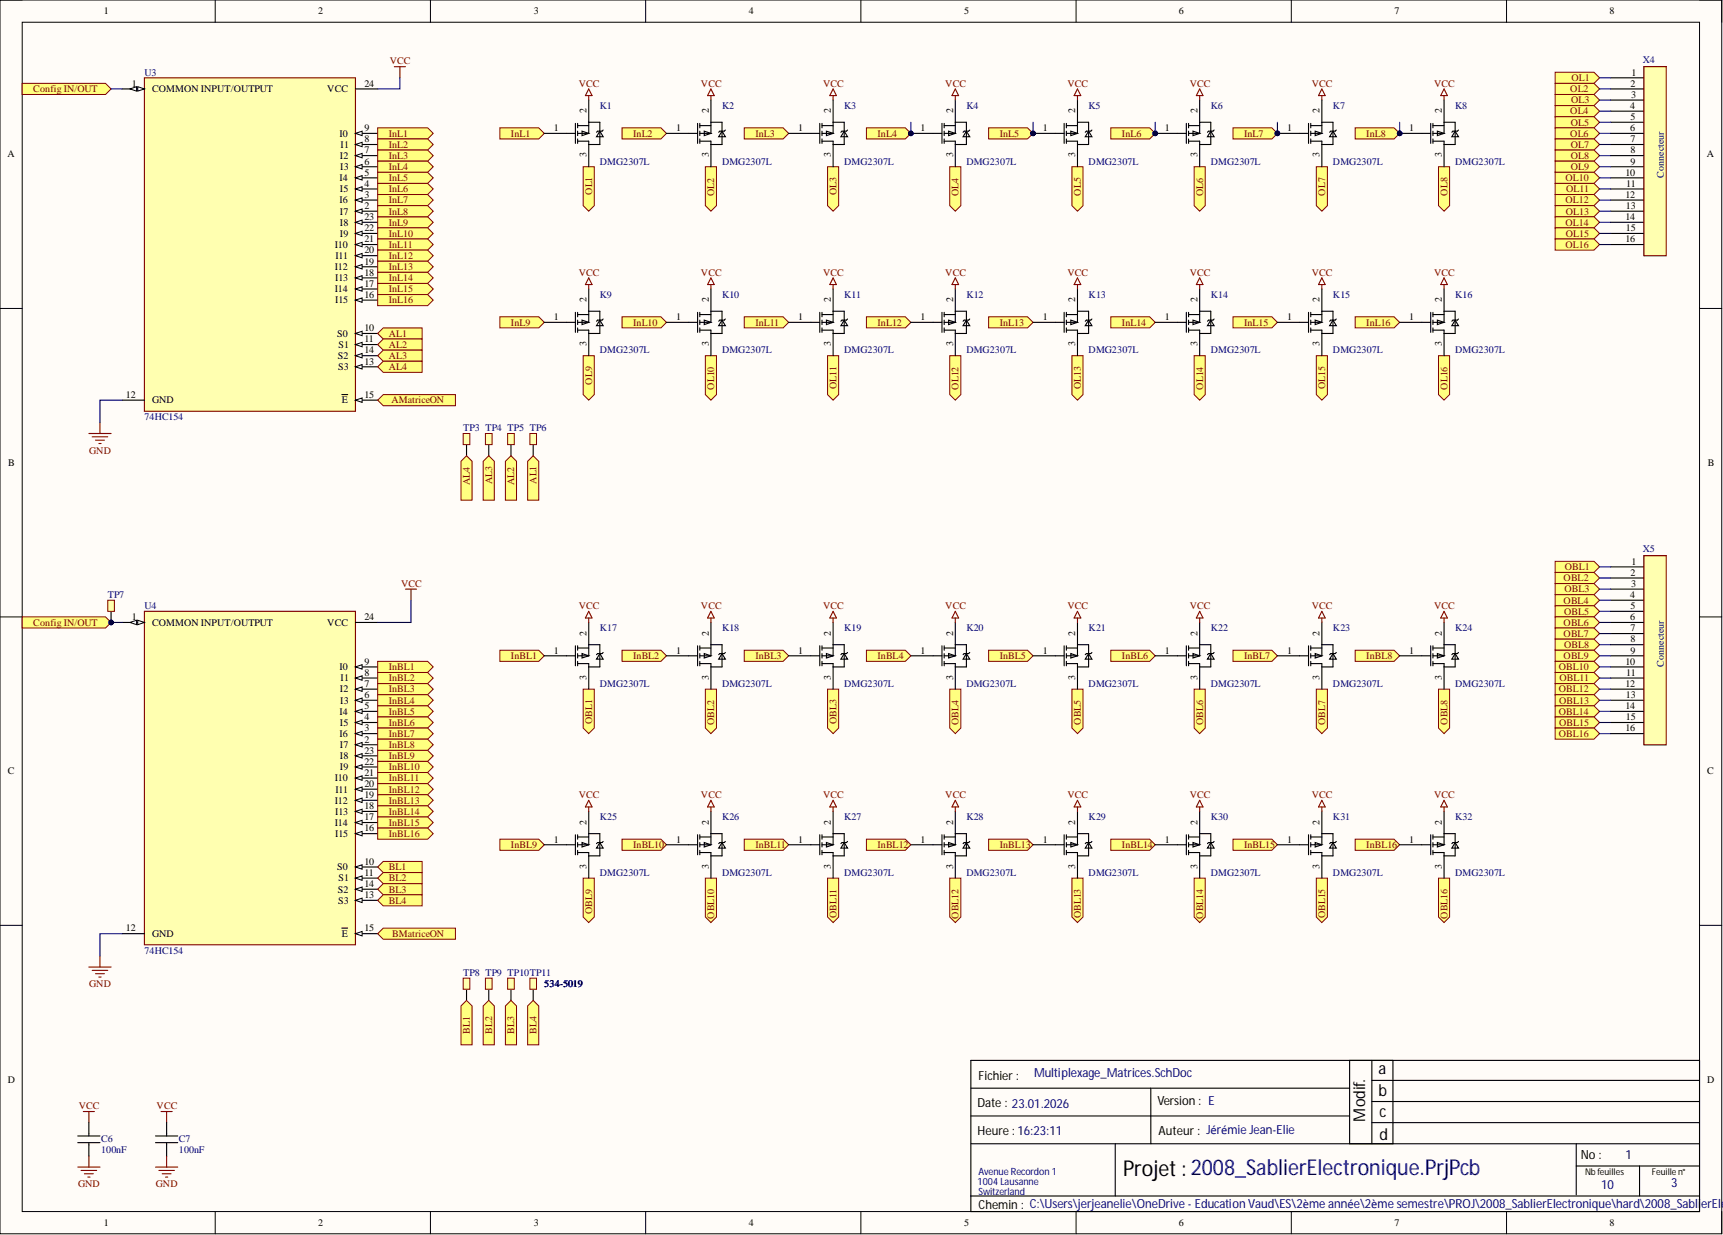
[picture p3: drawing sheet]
<svg xmlns="http://www.w3.org/2000/svg" width="393mm" height="282mm" viewBox="0 0 393 282" stroke-linecap="round" stroke-linejoin="round" font-family="sans-serif">
<defs><g id="words">
<text font-size="5" x="256.4" y="268.3">Projet:2008_SablierElectronique.PrjPcb</text>
<g font-size="3.7">
<text x="314.7" y="245.1">a</text>
<text x="314.7" y="250.1">b</text>
<text x="311.7" y="256" transform="rotate(-90 311.7 256)">Modif.</text>
<text x="315" y="255">c</text>
<text x="315" y="260.3">d</text>
</g>
<g font-size="2.9" fill="#000080">
<text x="236.1" y="245.8">Multiplexage_Matrices.SchDoc</text>
<text x="371.1" y="264.6">1</text>
<text x="365.5" y="271.4">10</text>
<text x="381.5" y="270.9">3</text>
</g>
<g font-size="2.9">
<text x="223.4" y="246.6">Fichier :</text>
<text x="223.2" y="252.7">Date : 23.01.2026</text>
<text x="264.2" y="252.2">Version : E</text>
<text x="223.2" y="259">Heure : 16:23:11</text>
<text x="264.5" y="259">Auteur : Jérémie Jean-Elie</text>
<text x="360.9" y="264.6">No :</text>
<text x="223.4" y="276">Chemin : C:\Users\jerjeanelie\OneDrive - Education Vaud\ES\2ème année\2ème semestre\PROJ\2008_SablierElectronique\hard\2008_SablierElec</text>
</g>
<g font-size="2.3">
<text x="23.7" y="3.3">1</text>
<text x="72.6" y="3.3">2</text>
<text x="121.9" y="3.3">3</text>
<text x="170.9" y="3.3">4</text>
<text x="220.1" y="3.3">5</text>
<text x="269.1" y="3.3">6</text>
<text x="318.3" y="3.3">7</text>
<text x="367.4" y="3.3">8</text>
<text x="372.4" y="17.3">1</text>
<text x="30.1" y="19.8">1</text>
<text x="34.7" y="21.1">COMMON INPUT/OUTPUT</text>
<text x="74.7" y="21.1">VCC</text>
<text x="83.2" y="19.8">24</text>
<text x="372.3" y="19.8">2</text>
<text x="372.4" y="22.3">3</text>
<text x="83.2" y="29.9">9</text>
<text x="126.5" y="29.9">1</text>
<text x="133.9" y="25.9" transform="rotate(-90 133.9 25.9)">2</text>
<text x="154.4" y="29.9">1</text>
<text x="161.8" y="25.9" transform="rotate(-90 161.8 25.9)">2</text>
<text x="182.2" y="29.9">1</text>
<text x="189.7" y="25.9" transform="rotate(-90 189.7 25.9)">2</text>
<text x="210.1" y="29.9">1</text>
<text x="217.6" y="25.9" transform="rotate(-90 217.6 25.9)">2</text>
<text x="238" y="29.9">1</text>
<text x="245.5" y="25.9" transform="rotate(-90 245.5 25.9)">2</text>
<text x="265.9" y="29.9">1</text>
<text x="273.4" y="25.9" transform="rotate(-90 273.4 25.9)">2</text>
<text x="293.8" y="29.9">1</text>
<text x="301.3" y="25.9" transform="rotate(-90 301.3 25.9)">2</text>
<text x="321.7" y="29.9">1</text>
<text x="329.2" y="25.9" transform="rotate(-90 329.2 25.9)">2</text>
<text x="372.2" y="24.9">4</text>
<text x="372.2" y="29.9">6</text>
<text x="372.3" y="27.4">5</text>
<text x="1.7" y="35.9">A</text>
<text x="77.5" y="31.2">I0</text>
<text x="77.8" y="33.7">I1</text>
<text x="83.2" y="32.5">8</text>
<text x="83.2" y="35">7</text>
<text x="133.9" y="35.9" transform="rotate(-90 133.9 35.9)">3</text>
<text x="161.8" y="35.9" transform="rotate(-90 161.8 35.9)">3</text>
<text x="189.7" y="35.9" transform="rotate(-90 189.7 35.9)">3</text>
<text x="217.6" y="35.9" transform="rotate(-90 217.6 35.9)">3</text>
<text x="245.5" y="35.9" transform="rotate(-90 245.5 35.9)">3</text>
<text x="273.4" y="35.9" transform="rotate(-90 273.4 35.9)">3</text>
<text x="301.3" y="35.9" transform="rotate(-90 301.3 35.9)">3</text>
<text x="329.2" y="35.9" transform="rotate(-90 329.2 35.9)">3</text>
<text x="372.3" y="32.5">7</text>
<text x="372.3" y="35">8</text>
<text x="389.7" y="35.9">A</text>
<text x="77.5" y="41.4">I4</text>
<text x="77.6" y="36.3">I2</text>
<text x="77.7" y="38.8">I3</text>
<text x="83.2" y="37.5">6</text>
<text x="83.2" y="40.1">5</text>
<text x="371.1" y="40.1">10</text>
<text x="372.3" y="37.5">9</text>
<text x="377.1" y="41.4">10</text>
<text x="77.5" y="46.4">I6</text>
<text x="77.6" y="43.9">I5</text>
<text x="83.2" y="42.6">4</text>
<text x="83.2" y="45.2">3</text>
<text x="83.2" y="47.7">2</text>
<text x="371.1" y="45.2">12</text>
<text x="371.2" y="47.7">13</text>
<text x="371.3" y="42.6">11</text>
<text x="77.6" y="49">I7</text>
<text x="77.6" y="51.5">I8</text>
<text x="83.2" y="50.2">23</text>
<text x="83.2" y="52.8">22</text>
<text x="371.1" y="50.2">14</text>
<text x="371.2" y="52.8">15</text>
<text x="76.4" y="56.6">I10</text>
<text x="76.6" y="59.1">I11</text>
<text x="77.6" y="54">I9</text>
<text x="83.2" y="55.3">21</text>
<text x="83.2" y="57.8">20</text>
<text x="371.1" y="55.3">16</text>
<text x="76.4" y="61.6">I12</text>
<text x="76.5" y="64.2">I13</text>
<text x="83.2" y="60.4">19</text>
<text x="83.2" y="62.9">18</text>
<text x="83.2" y="65.5">17</text>
<text x="76.4" y="66.7">I14</text>
<text x="76.5" y="69.3">I15</text>
<text x="83.2" y="68">16</text>
<text x="133.9" y="69" transform="rotate(-90 133.9 69)">2</text>
<text x="161.8" y="69" transform="rotate(-90 161.8 69)">2</text>
<text x="189.7" y="69" transform="rotate(-90 189.7 69)">2</text>
<text x="217.6" y="69" transform="rotate(-90 217.6 69)">2</text>
<text x="245.5" y="69" transform="rotate(-90 245.5 69)">2</text>
<text x="273.4" y="69" transform="rotate(-90 273.4 69)">2</text>
<text x="301.3" y="69" transform="rotate(-90 301.3 69)">2</text>
<text x="329.2" y="69" transform="rotate(-90 329.2 69)">2</text>
<text x="77" y="76.9">S0</text>
<text x="83.2" y="75.6">10</text>
<text x="126.5" y="73.1">1</text>
<text x="154.4" y="73.1">1</text>
<text x="182.2" y="73.1">1</text>
<text x="210.1" y="73.1">1</text>
<text x="238" y="73.1">1</text>
<text x="265.9" y="73.1">1</text>
<text x="293.8" y="73.1">1</text>
<text x="321.7" y="73.1">1</text>
<text x="77.1" y="81.9">S2</text>
<text x="77.3" y="79.4">S1</text>
<text x="83.2" y="78.1">11</text>
<text x="83.2" y="80.7">14</text>
<text x="83.2" y="83.2">13</text>
<text x="133.9" y="79.1" transform="rotate(-90 133.9 79.1)">3</text>
<text x="161.8" y="79.1" transform="rotate(-90 161.8 79.1)">3</text>
<text x="189.7" y="79.1" transform="rotate(-90 189.7 79.1)">3</text>
<text x="217.6" y="79.1" transform="rotate(-90 217.6 79.1)">3</text>
<text x="245.5" y="79.1" transform="rotate(-90 245.5 79.1)">3</text>
<text x="273.4" y="79.1" transform="rotate(-90 273.4 79.1)">3</text>
<text x="301.3" y="79.1" transform="rotate(-90 301.3 79.1)">3</text>
<text x="329.2" y="79.1" transform="rotate(-90 329.2 79.1)">3</text>
<text x="77.2" y="84.5">S3</text>
<text x="28.7" y="90.8">12</text>
<text x="34.7" y="92.1">GND</text>
<text x="78" y="92.1">E</text>
<text x="83.2" y="90.8">15</text>
<text x="1.9" y="106.4">B</text>
<text x="389.8" y="106.4">B</text>
<text x="372.3" y="131.4">2</text>
<text x="372.4" y="128.9">1</text>
<text x="372.2" y="136.5">4</text>
<text x="372.4" y="133.9">3</text>
<text x="30.1" y="141.6">1</text>
<text x="34.7" y="142.8">COMMON INPUT/OUTPUT</text>
<text x="74.7" y="142.8">VCC</text>
<text x="83.2" y="141.6">24</text>
<text x="372.2" y="141.6">6</text>
<text x="372.3" y="139">5</text>
<text x="126.5" y="149.2">1</text>
<text x="133.9" y="145.1" transform="rotate(-90 133.9 145.1)">2</text>
<text x="154.4" y="149.2">1</text>
<text x="161.8" y="145.1" transform="rotate(-90 161.8 145.1)">2</text>
<text x="182.2" y="149.2">1</text>
<text x="189.7" y="145.1" transform="rotate(-90 189.7 145.1)">2</text>
<text x="210.1" y="149.2">1</text>
<text x="217.6" y="145.1" transform="rotate(-90 217.6 145.1)">2</text>
<text x="238" y="149.2">1</text>
<text x="245.5" y="145.1" transform="rotate(-90 245.5 145.1)">2</text>
<text x="265.9" y="149.2">1</text>
<text x="273.4" y="145.1" transform="rotate(-90 273.4 145.1)">2</text>
<text x="293.8" y="149.2">1</text>
<text x="301.3" y="145.1" transform="rotate(-90 301.3 145.1)">2</text>
<text x="321.7" y="149.2">1</text>
<text x="329.2" y="145.1" transform="rotate(-90 329.2 145.1)">2</text>
<text x="372.3" y="144.1">7</text>
<text x="372.3" y="146.6">8</text>
<text x="372.3" y="149.2">9</text>
<text x="77.5" y="153">I0</text>
<text x="77.8" y="155.5">I1</text>
<text x="83.2" y="151.7">9</text>
<text x="83.2" y="154.2">8</text>
<text x="133.9" y="155.2" transform="rotate(-90 133.9 155.2)">3</text>
<text x="161.8" y="155.2" transform="rotate(-90 161.8 155.2)">3</text>
<text x="189.7" y="155.2" transform="rotate(-90 189.7 155.2)">3</text>
<text x="217.6" y="155.2" transform="rotate(-90 217.6 155.2)">3</text>
<text x="245.5" y="155.2" transform="rotate(-90 245.5 155.2)">3</text>
<text x="273.4" y="155.2" transform="rotate(-90 273.4 155.2)">3</text>
<text x="301.3" y="155.2" transform="rotate(-90 301.3 155.2)">3</text>
<text x="329.2" y="155.2" transform="rotate(-90 329.2 155.2)">3</text>
<text x="371.1" y="151.7">10</text>
<text x="371.3" y="154.2">11</text>
<text x="377.1" y="153">10</text>
<text x="77.6" y="158">I2</text>
<text x="77.7" y="160.6">I3</text>
<text x="83.2" y="156.8">7</text>
<text x="83.2" y="159.3">6</text>
<text x="83.2" y="161.9">5</text>
<text x="371.1" y="156.8">12</text>
<text x="371.1" y="161.9">14</text>
<text x="371.2" y="159.3">13</text>
<text x="77.5" y="163.1">I4</text>
<text x="77.6" y="165.7">I5</text>
<text x="83.2" y="164.4">4</text>
<text x="83.2" y="166.9">3</text>
<text x="371.1" y="166.9">16</text>
<text x="371.2" y="164.4">15</text>
<text x="77.5" y="168.2">I6</text>
<text x="77.6" y="170.7">I7</text>
<text x="77.6" y="173.3">I8</text>
<text x="83.2" y="169.5">2</text>
<text x="83.2" y="172">23</text>
<text x="1.8" y="176.7">C</text>
<text x="76.4" y="178.3">I10</text>
<text x="77.6" y="175.8">I9</text>
<text x="83.2" y="174.5">22</text>
<text x="83.2" y="177.1">21</text>
<text x="83.2" y="179.6">20</text>
<text x="389.8" y="176.7">C</text>
<text x="76.4" y="183.4">I12</text>
<text x="76.5" y="186">I13</text>
<text x="76.6" y="180.9">I11</text>
<text x="83.2" y="182.1">19</text>
<text x="83.2" y="184.7">18</text>
<text x="76.4" y="188.5">I14</text>
<text x="76.5" y="191">I15</text>
<text x="83.2" y="187.2">17</text>
<text x="83.2" y="189.8">16</text>
<text x="133.9" y="188.2" transform="rotate(-90 133.9 188.2)">2</text>
<text x="161.8" y="188.2" transform="rotate(-90 161.8 188.2)">2</text>
<text x="189.7" y="188.2" transform="rotate(-90 189.7 188.2)">2</text>
<text x="217.6" y="188.2" transform="rotate(-90 217.6 188.2)">2</text>
<text x="245.5" y="188.2" transform="rotate(-90 245.5 188.2)">2</text>
<text x="273.4" y="188.2" transform="rotate(-90 273.4 188.2)">2</text>
<text x="301.3" y="188.2" transform="rotate(-90 301.3 188.2)">2</text>
<text x="329.2" y="188.2" transform="rotate(-90 329.2 188.2)">2</text>
<text x="83.2" y="197.4">10</text>
<text x="126.5" y="192.3">1</text>
<text x="154.4" y="192.3">1</text>
<text x="182.2" y="192.3">1</text>
<text x="210.1" y="192.3">1</text>
<text x="238" y="192.3">1</text>
<text x="265.9" y="192.3">1</text>
<text x="293.8" y="192.3">1</text>
<text x="321.7" y="192.3">1</text>
<text x="77" y="198.6">S0</text>
<text x="77.1" y="203.7">S2</text>
<text x="77.3" y="201.2">S1</text>
<text x="83.2" y="199.9">11</text>
<text x="83.2" y="202.4">14</text>
<text x="133.9" y="198.3" transform="rotate(-90 133.9 198.3)">3</text>
<text x="161.8" y="198.3" transform="rotate(-90 161.8 198.3)">3</text>
<text x="189.7" y="198.3" transform="rotate(-90 189.7 198.3)">3</text>
<text x="217.6" y="198.3" transform="rotate(-90 217.6 198.3)">3</text>
<text x="245.5" y="198.3" transform="rotate(-90 245.5 198.3)">3</text>
<text x="273.4" y="198.3" transform="rotate(-90 273.4 198.3)">3</text>
<text x="301.3" y="198.3" transform="rotate(-90 301.3 198.3)">3</text>
<text x="329.2" y="198.3" transform="rotate(-90 329.2 198.3)">3</text>
<text x="77.2" y="206.2">S3</text>
<text x="83.2" y="205">13</text>
<text x="28.7" y="212.6">12</text>
<text x="34.7" y="213.9">GND</text>
<text x="78" y="213.9">E</text>
<text x="83.2" y="212.6">15</text>
<text x="1.8" y="247.2">D</text>
<text x="389.8" y="247.2">D</text>
<text x="23.7" y="279.8">1</text>
<text x="72.6" y="279.8">2</text>
<text x="121.9" y="279.8">3</text>
<text x="170.9" y="279.8">4</text>
<text x="220.1" y="279.8">5</text>
<text x="269.1" y="279.8">6</text>
<text x="318.3" y="279.8">7</text>
<text x="367.4" y="279.8">8</text>
</g>
<g font-size="2.3" fill="#000080">
<text x="33" y="17.3">U3</text>
<text x="375.1" y="14.5">X4</text>
<text x="136.9" y="24.9">K1</text>
<text x="164.8" y="24.9">K2</text>
<text x="192.7" y="24.9">K3</text>
<text x="220.6" y="24.9">K4</text>
<text x="248.5" y="24.9">K5</text>
<text x="276.4" y="24.9">K6</text>
<text x="304.3" y="24.9">K7</text>
<text x="332.2" y="24.9">K8</text>
<text x="136.9" y="37.5">DMG2307L</text>
<text x="164.8" y="37.5">DMG2307L</text>
<text x="192.7" y="37.5">DMG2307L</text>
<text x="220.6" y="37.5">DMG2307L</text>
<text x="248.5" y="37.5">DMG2307L</text>
<text x="276.4" y="37.5">DMG2307L</text>
<text x="304.3" y="37.5">DMG2307L</text>
<text x="332.2" y="37.5">DMG2307L</text>
<text x="379.9" y="40.6" transform="rotate(-90 379.9 40.6)">Connecteur</text>
<text x="136.9" y="68">K9</text>
<text x="164.8" y="68">K10</text>
<text x="192.7" y="68">K11</text>
<text x="220.6" y="68">K12</text>
<text x="248.5" y="68">K13</text>
<text x="276.4" y="68">K14</text>
<text x="304.3" y="68">K15</text>
<text x="332.2" y="68">K16</text>
<text x="136.9" y="80.7">DMG2307L</text>
<text x="164.8" y="80.7">DMG2307L</text>
<text x="192.7" y="80.7">DMG2307L</text>
<text x="220.6" y="80.7">DMG2307L</text>
<text x="248.5" y="80.7">DMG2307L</text>
<text x="276.4" y="80.7">DMG2307L</text>
<text x="304.3" y="80.7">DMG2307L</text>
<text x="332.2" y="80.7">DMG2307L</text>
<text x="33" y="95.9">74HC154</text>
<text x="105.7" y="98.4">TP3 TP4 TP5 TP6</text>
<text x="375.1" y="126.1">X5</text>
<text x="24.6" y="136.5">TP7</text>
<text x="33" y="139">U4</text>
<text x="136.9" y="144.1">K17</text>
<text x="164.8" y="144.1">K18</text>
<text x="192.7" y="144.1">K19</text>
<text x="220.6" y="144.1">K20</text>
<text x="248.5" y="144.1">K21</text>
<text x="276.4" y="144.1">K22</text>
<text x="304.3" y="144.1">K23</text>
<text x="332.2" y="144.1">K24</text>
<text x="379.9" y="152.2" transform="rotate(-90 379.9 152.2)">Connecteur</text>
<text x="136.9" y="156.8">DMG2307L</text>
<text x="164.8" y="156.8">DMG2307L</text>
<text x="192.7" y="156.8">DMG2307L</text>
<text x="220.6" y="156.8">DMG2307L</text>
<text x="248.5" y="156.8">DMG2307L</text>
<text x="276.4" y="156.8">DMG2307L</text>
<text x="304.3" y="156.8">DMG2307L</text>
<text x="332.2" y="156.8">DMG2307L</text>
<text x="136.9" y="187.2">K25</text>
<text x="164.8" y="187.2">K26</text>
<text x="192.7" y="187.2">K27</text>
<text x="220.6" y="187.2">K28</text>
<text x="248.5" y="187.2">K29</text>
<text x="276.4" y="187.2">K30</text>
<text x="304.3" y="187.2">K31</text>
<text x="332.2" y="187.2">K32</text>
<text x="136.9" y="199.9">DMG2307L</text>
<text x="164.8" y="199.9">DMG2307L</text>
<text x="192.7" y="199.9">DMG2307L</text>
<text x="220.6" y="199.9">DMG2307L</text>
<text x="248.5" y="199.9">DMG2307L</text>
<text x="276.4" y="199.9">DMG2307L</text>
<text x="304.3" y="199.9">DMG2307L</text>
<text x="332.2" y="199.9">DMG2307L</text>
<text x="33" y="217.7">74HC154</text>
<text x="105.7" y="222.7">TP8 TP9 TP10TP11</text>
<text x="124.3" y="225.3">534-5019</text>
<text x="23.1" y="260.5">C6</text>
<text x="23.1" y="263.1">100nF</text>
<text x="40.8" y="260.5">C7</text>
<text x="40.8" y="263.1">100nF</text>
<text x="223.4" y="268.1">Avenue Recordon 1</text>
<text x="223.2" y="270.3">1004Lausanne</text>
<text x="223.4" y="272.6">Switzerland</text>
</g>
<g font-size="2.3" fill="#800000">
<text x="89" y="14.7">VCC</text>
<text x="7.6" y="21.1">Config IN/OUT</text>
<text x="132.1" y="19.8">VCC</text>
<text x="160" y="19.8">VCC</text>
<text x="187.9" y="19.8">VCC</text>
<text x="215.8" y="19.8">VCC</text>
<text x="243.7" y="19.8">VCC</text>
<text x="271.6" y="19.8">VCC</text>
<text x="299.5" y="19.8">VCC</text>
<text x="327.4" y="19.8">VCC</text>
<text x="358.5" y="21.1">OL2</text>
<text x="358.7" y="23.6">OL3</text>
<text x="358.7" y="18.5">OL1</text>
<text x="358.5" y="26.1">OL4</text>
<text x="358.6" y="28.7">OL5</text>
<text x="88.8" y="31.2">InL1</text>
<text x="88.8" y="33.7">InL2</text>
<text x="116.7" y="31.2">InL1</text>
<text x="144.5" y="31.2">InL2</text>
<text x="172.4" y="31.2">InL3</text>
<text x="200.3" y="31.2">InL4</text>
<text x="228.2" y="31.2">InL5</text>
<text x="256.1" y="31.2">InL6</text>
<text x="284" y="31.2">InL7</text>
<text x="311.9" y="31.2">InL8</text>
<text x="358.5" y="31.2">OL6</text>
<text x="358.6" y="33.7">OL7</text>
<text x="88.8" y="36.3">InL3</text>
<text x="88.8" y="38.8">InL4</text>
<text x="88.8" y="41.4">InL5</text>
<text x="357.4" y="41.4">OL10</text>
<text x="358.6" y="36.3">OL8</text>
<text x="358.6" y="38.8">OL9</text>
<text x="88.8" y="43.9">InL6</text>
<text x="88.8" y="46.4">InL7</text>
<text x="135.2" y="44.5" transform="rotate(-90 135.2 44.5)">OL1</text>
<text x="163.1" y="44.7" transform="rotate(-90 163.1 44.7)">OL2</text>
<text x="191" y="44.6" transform="rotate(-90 191 44.6)">OL3</text>
<text x="218.8" y="44.7" transform="rotate(-90 218.8 44.7)">OL4</text>
<text x="246.7" y="44.7" transform="rotate(-90 246.7 44.7)">OL5</text>
<text x="274.6" y="44.7" transform="rotate(-90 274.6 44.7)">OL6</text>
<text x="302.5" y="44.7" transform="rotate(-90 302.5 44.7)">OL7</text>
<text x="330.4" y="44.7" transform="rotate(-90 330.4 44.7)">OL8</text>
<text x="357.4" y="46.4">OL12</text>
<text x="357.6" y="43.9">OL11</text>
<text x="88.8" y="51.5">InL9</text>
<text x="88.8" y="49">InL8</text>
<text x="357.4" y="51.5">OL14</text>
<text x="357.5" y="49">OL13</text>
<text x="88.8" y="54">InL10</text>
<text x="88.8" y="56.6">InL11</text>
<text x="88.8" y="59.1">InL12</text>
<text x="357.4" y="56.6">OL16</text>
<text x="357.5" y="54">OL15</text>
<text x="88.8" y="61.6">InL13</text>
<text x="88.8" y="64.2">InL14</text>
<text x="132.1" y="62.9">VCC</text>
<text x="160" y="62.9">VCC</text>
<text x="187.9" y="62.9">VCC</text>
<text x="215.8" y="62.9">VCC</text>
<text x="243.7" y="62.9">VCC</text>
<text x="271.6" y="62.9">VCC</text>
<text x="299.5" y="62.9">VCC</text>
<text x="327.4" y="62.9">VCC</text>
<text x="88.8" y="66.7">InL15</text>
<text x="88.8" y="69.3">InL16</text>
<text x="88.8" y="76.9">AL1</text>
<text x="116.7" y="74.3">InL9</text>
<text x="144.5" y="74.3">InL10</text>
<text x="172.4" y="74.3">InL11</text>
<text x="200.3" y="74.3">InL12</text>
<text x="228.2" y="74.3">InL13</text>
<text x="256.1" y="74.3">InL14</text>
<text x="284" y="74.3">InL15</text>
<text x="311.9" y="74.3">InL16</text>
<text x="88.8" y="79.4">AL2</text>
<text x="88.8" y="81.9">AL3</text>
<text x="88.8" y="84.5">AL4</text>
<text x="135.2" y="87.8" transform="rotate(-90 135.2 87.8)">OL9</text>
<text x="163.1" y="89" transform="rotate(-90 163.1 89)">OL10</text>
<text x="191" y="88.8" transform="rotate(-90 191 88.8)">OL11</text>
<text x="218.8" y="89" transform="rotate(-90 218.8 89)">OL12</text>
<text x="246.7" y="88.9" transform="rotate(-90 246.7 88.9)">OL13</text>
<text x="274.6" y="89" transform="rotate(-90 274.6 89)">OL14</text>
<text x="302.5" y="88.9" transform="rotate(-90 302.5 88.9)">OL15</text>
<text x="330.4" y="89" transform="rotate(-90 330.4 89)">OL16</text>
<text x="89.3" y="92.1">AMatriceON</text>
<text x="20.4" y="103.5">GND</text>
<text x="107.3" y="110.7" transform="rotate(-90 107.3 110.7)">AL4</text>
<text x="112.3" y="110.5" transform="rotate(-90 112.3 110.5)">AL3</text>
<text x="117.4" y="110.7" transform="rotate(-90 117.4 110.7)">AL2</text>
<text x="122.5" y="110.4" transform="rotate(-90 122.5 110.4)">AL1</text>
<text x="357.2" y="130.1">OBL1</text>
<text x="91.5" y="133.9">VCC</text>
<text x="357" y="132.7">OBL2</text>
<text x="357" y="137.8">OBL4</text>
<text x="357.1" y="135.2">OBL3</text>
<text x="7.6" y="142.8">Config IN/OUT</text>
<text x="132.1" y="139">VCC</text>
<text x="160" y="139">VCC</text>
<text x="187.9" y="139">VCC</text>
<text x="215.8" y="139">VCC</text>
<text x="243.7" y="139">VCC</text>
<text x="271.6" y="139">VCC</text>
<text x="299.5" y="139">VCC</text>
<text x="327.4" y="139">VCC</text>
<text x="357" y="142.8">OBL6</text>
<text x="357.1" y="140.3">OBL5</text>
<text x="357" y="145.4">OBL7</text>
<text x="357.1" y="147.9">OBL8</text>
<text x="88.8" y="153">InBL1</text>
<text x="88.8" y="155.5">InBL2</text>
<text x="116.7" y="150.4">InBL1</text>
<text x="144.5" y="150.4">InBL2</text>
<text x="172.4" y="150.4">InBL3</text>
<text x="200.3" y="150.4">InBL4</text>
<text x="228.2" y="150.4">InBL5</text>
<text x="256.1" y="150.4">InBL6</text>
<text x="284" y="150.4">InBL7</text>
<text x="311.9" y="150.4">InBL8</text>
<text x="355.9" y="153">OBL10</text>
<text x="356" y="155.5">OBL11</text>
<text x="357" y="150.4">OBL9</text>
<text x="88.8" y="158">InBL3</text>
<text x="88.8" y="160.6">InBL4</text>
<text x="355.9" y="158">OBL12</text>
<text x="356" y="160.6">OBL13</text>
<text x="88.8" y="163.1">InBL5</text>
<text x="88.8" y="165.7">InBL6</text>
<text x="135.2" y="165.2" transform="rotate(-90 135.2 165.2)">OBL1</text>
<text x="163.1" y="165.5" transform="rotate(-90 163.1 165.5)">OBL2</text>
<text x="191" y="165.3" transform="rotate(-90 191 165.3)">OBL3</text>
<text x="218.8" y="165.5" transform="rotate(-90 218.8 165.5)">OBL4</text>
<text x="246.7" y="165.4" transform="rotate(-90 246.7 165.4)">OBL5</text>
<text x="274.6" y="165.5" transform="rotate(-90 274.6 165.5)">OBL6</text>
<text x="302.5" y="165.5" transform="rotate(-90 302.5 165.5)">OBL7</text>
<text x="330.4" y="165.4" transform="rotate(-90 330.4 165.4)">OBL8</text>
<text x="355.9" y="163.1">OBL14</text>
<text x="356" y="165.7">OBL15</text>
<text x="88.8" y="173.3">InBL9</text>
<text x="88.8" y="168.2">InBL7</text>
<text x="88.8" y="170.7">InBL8</text>
<text x="355.9" y="168.2">OBL16</text>
<text x="88.8" y="175.8">InBL10</text>
<text x="88.8" y="178.3">InBL11</text>
<text x="88.8" y="180.9">InBL12</text>
<text x="88.8" y="183.4">InBL13</text>
<text x="88.8" y="186">InBL14</text>
<text x="132.1" y="182.1">VCC</text>
<text x="160" y="182.1">VCC</text>
<text x="187.9" y="182.1">VCC</text>
<text x="215.8" y="182.1">VCC</text>
<text x="243.7" y="182.1">VCC</text>
<text x="271.6" y="182.1">VCC</text>
<text x="299.5" y="182.1">VCC</text>
<text x="327.4" y="182.1">VCC</text>
<text x="88.8" y="188.5">InBL15</text>
<text x="88.8" y="191">InBL16</text>
<text x="116.7" y="193.6">InBL9</text>
<text x="144.5" y="193.6">InBL10</text>
<text x="172.4" y="193.6">InBL11</text>
<text x="200.3" y="193.6">InBL12</text>
<text x="228.2" y="193.6">InBL13</text>
<text x="256.1" y="193.6">InBL14</text>
<text x="284" y="193.6">InBL15</text>
<text x="311.9" y="193.6">InBL16</text>
<text x="88.8" y="198.6">BL1</text>
<text x="88.8" y="201.2">BL2</text>
<text x="88.8" y="203.7">BL3</text>
<text x="88.8" y="206.2">BL4</text>
<text x="135.2" y="208.6" transform="rotate(-90 135.2 208.6)">OBL9</text>
<text x="163.1" y="209.7" transform="rotate(-90 163.1 209.7)">OBL10</text>
<text x="191" y="209.5" transform="rotate(-90 191 209.5)">OBL11</text>
<text x="218.8" y="209.7" transform="rotate(-90 218.8 209.7)">OBL12</text>
<text x="246.7" y="209.6" transform="rotate(-90 246.7 209.6)">OBL13</text>
<text x="274.6" y="209.7" transform="rotate(-90 274.6 209.7)">OBL14</text>
<text x="302.5" y="209.6" transform="rotate(-90 302.5 209.6)">OBL15</text>
<text x="330.4" y="209.7" transform="rotate(-90 330.4 209.7)">OBL16</text>
<text x="89.5" y="213.9">BMatriceON</text>
<text x="20.4" y="225.3">GND</text>
<text x="107.3" y="235.9" transform="rotate(-90 107.3 235.9)">BL1</text>
<text x="112.3" y="235.9" transform="rotate(-90 112.3 235.9)">BL2</text>
<text x="117.4" y="235.9" transform="rotate(-90 117.4 235.9)">BL3</text>
<text x="122.5" y="235.9" transform="rotate(-90 122.5 235.9)">BL4</text>
<text x="18" y="253.2">VCC</text>
<text x="35.8" y="253.2">VCC</text>
<text x="17.8" y="270.9">GND</text>
<text x="35.6" y="270.9">GND</text>
</g>
<g font-size="2.1">
<text x="361.9" y="268.1">Nbfeuilles</text>
<text x="377.1" y="268.1">Feuillen°</text>
</g>
</g></defs>
<path d="M0 0h393.1v281.6h-393.1z" fill-rule="evenodd" fill="#fffcf8"/>
<path d="M0 0h393.1v281.6h-393.1z" fill="none" stroke="#000" stroke-width=".23"/>
<path d="M5.1 5.1h382.9v271.4h-382.9z" fill-rule="evenodd" fill="#fffcf8"/>
<g fill="none" stroke="#000" stroke-width=".23">
<path d="M0 0h5.1M5.1 5.1h382.9v271.4h-382.9zM49.1 0v5.1M98.3 0v5.1M147.4 0v5.1M196.5 0v5.1M245.7 0v5.1M294.8 0v5.1M343.9 0v5.1M388 0h5.1v5.1M0 70.4h5.1M388 70.4h5.1"/>
<path d="M0 140.8h5.1M388 140.8h5.1M0 211.2h5.1M388 211.2h5.1M49.1 276.5v5.1M98.3 276.5v5.1M147.4 276.5v5.1M196.5 276.5v5.1M245.7 276.5v5.1M294.8 276.5v5.1M343.9 276.5v5.1M393.1 276.5v5.1"/>
</g>
<g fill="none" stroke="#000" stroke-width=".25">
<path d="M221.6 242h166.4v34.5h-166.4zM221.6 248.4h86.5M221.6 254.7h86.5M262.7 248.4v12.6M308.1 242v19M313.2 242v19M313.2 246.6h74.8M313.2 251.4h74.8M313.2 256.2h74.8M318 242v19M221.6 273h166.4M221.6 261h166.4"/>
<path d="M254.6 261v12M359.8 261v11.7M359.8 266.1h28.2M374.3 266.1v6.9"/>
</g>
<path d="M33 139.5h48.1v76.1h-48.1z" fill-rule="evenodd" fill="#ffffb0"/>
<path d="M33 139.5h48.1v76.1h-48.1z" fill="none" stroke="#800000" stroke-width=".25"/>
<path d="M81.1 142.1h5.1M81.1 213.1h5.1" fill="none" stroke="#000" stroke-width=".25"/>
<path d="M81.1 213.1l1.6-.5v1z" fill="#f8fcff"/>
<path d="M81.1 213.1l1.6-.5v1z" fill="none" stroke="#000" stroke-width=".23"/>
<path d="M27.9 142.1h5.1M78 211.8h1.4" fill="none" stroke="#000" stroke-width=".25"/>
<path d="M31.4 141.6l1.6 .5-1.6 .5z" fill="#f8fcff"/>
<path d="M31.4 141.6l1.6 .5-1.6 .5z" fill="none" stroke="#000" stroke-width=".23"/>
<path d="M29.7 142.1l1.5-.5v1z" fill="#f8fcff"/>
<path d="M29.7 142.1l1.5-.5v1z" fill="none" stroke="#000" stroke-width=".23"/>
<path d="M81.1 152.2h5.1" fill="none" stroke="#000" stroke-width=".25"/>
<path d="M81.1 152.2l1.6-.5v1z" fill="#f8fcff"/>
<path d="M81.1 152.2l1.6-.5v1z" fill="none" stroke="#000" stroke-width=".23"/>
<path d="M81.1 154.8h5.1" fill="none" stroke="#000" stroke-width=".25"/>
<path d="M81.1 154.8l1.6-.6v1.1z" fill="#f8fcff"/>
<path d="M81.1 154.8l1.6-.6v1.1z" fill="none" stroke="#000" stroke-width=".23"/>
<path d="M81.1 157.3h5.1" fill="none" stroke="#000" stroke-width=".25"/>
<path d="M81.1 157.3l1.6-.5v1z" fill="#f8fcff"/>
<path d="M81.1 157.3l1.6-.5v1z" fill="none" stroke="#000" stroke-width=".23"/>
<path d="M81.1 159.8h5.1" fill="none" stroke="#000" stroke-width=".25"/>
<path d="M81.1 159.8l1.6-.5v1z" fill="#f8fcff"/>
<path d="M81.1 159.8l1.6-.5v1z" fill="none" stroke="#000" stroke-width=".23"/>
<path d="M81.1 162.4h5.1" fill="none" stroke="#000" stroke-width=".25"/>
<path d="M81.1 162.4l1.6-.5v1z" fill="#f8fcff"/>
<path d="M81.1 162.4l1.6-.5v1z" fill="none" stroke="#000" stroke-width=".23"/>
<path d="M81.1 164.9h5.1" fill="none" stroke="#000" stroke-width=".25"/>
<path d="M81.1 164.9l1.6-.5v1z" fill="#f8fcff"/>
<path d="M81.1 164.9l1.6-.5v1z" fill="none" stroke="#000" stroke-width=".23"/>
<path d="M81.1 167.4h5.1" fill="none" stroke="#000" stroke-width=".25"/>
<path d="M81.1 167.4l1.6-.5v1z" fill="#f8fcff"/>
<path d="M81.1 167.4l1.6-.5v1z" fill="none" stroke="#000" stroke-width=".23"/>
<path d="M81.1 170h5.1" fill="none" stroke="#000" stroke-width=".25"/>
<path d="M81.1 170l1.6-.5v1z" fill="#f8fcff"/>
<path d="M81.1 170l1.6-.5v1z" fill="none" stroke="#000" stroke-width=".23"/>
<path d="M81.1 172.5h5.1" fill="none" stroke="#000" stroke-width=".25"/>
<path d="M81.1 172.5l1.6-.5v1z" fill="#f8fcff"/>
<path d="M81.1 172.5l1.6-.5v1z" fill="none" stroke="#000" stroke-width=".23"/>
<path d="M81.1 175h5.1" fill="none" stroke="#000" stroke-width=".25"/>
<path d="M81.1 175l1.6-.5v1.1z" fill="#f8fcff"/>
<path d="M81.1 175l1.6-.5v1.1z" fill="none" stroke="#000" stroke-width=".23"/>
<path d="M81.1 177.6h5.1" fill="none" stroke="#000" stroke-width=".25"/>
<path d="M81.1 177.6l1.6-.5v1z" fill="#f8fcff"/>
<path d="M81.1 177.6l1.6-.5v1z" fill="none" stroke="#000" stroke-width=".23"/>
<path d="M81.1 180.1h5.1" fill="none" stroke="#000" stroke-width=".25"/>
<path d="M81.1 180.1l1.6-.5v1z" fill="#f8fcff"/>
<path d="M81.1 180.1l1.6-.5v1z" fill="none" stroke="#000" stroke-width=".23"/>
<path d="M81.1 182.7h5.1" fill="none" stroke="#000" stroke-width=".25"/>
<path d="M81.1 182.7l1.6-.6v1.1z" fill="#f8fcff"/>
<path d="M81.1 182.7l1.6-.6v1.1z" fill="none" stroke="#000" stroke-width=".23"/>
<path d="M81.1 185.2h5.1" fill="none" stroke="#000" stroke-width=".25"/>
<path d="M81.1 185.2l1.6-.5v1z" fill="#f8fcff"/>
<path d="M81.1 185.2l1.6-.5v1z" fill="none" stroke="#000" stroke-width=".23"/>
<path d="M81.1 187.7h5.1" fill="none" stroke="#000" stroke-width=".25"/>
<path d="M81.1 187.7l1.6-.5v1z" fill="#f8fcff"/>
<path d="M81.1 187.7l1.6-.5v1z" fill="none" stroke="#000" stroke-width=".23"/>
<path d="M81.1 190.3h5.1" fill="none" stroke="#000" stroke-width=".25"/>
<path d="M81.1 190.3l1.6-.5v1z" fill="#f8fcff"/>
<path d="M81.1 190.3l1.6-.5v1z" fill="none" stroke="#000" stroke-width=".23"/>
<path d="M81.1 197.9h5.1" fill="none" stroke="#000" stroke-width=".25"/>
<path d="M81.1 197.9l1.6-.5v1z" fill="#f8fcff"/>
<path d="M81.1 197.9l1.6-.5v1z" fill="none" stroke="#000" stroke-width=".23"/>
<path d="M81.1 200.4h5.1" fill="none" stroke="#000" stroke-width=".25"/>
<path d="M81.1 200.4l1.6-.5v1z" fill="#f8fcff"/>
<path d="M81.1 200.4l1.6-.5v1z" fill="none" stroke="#000" stroke-width=".23"/>
<path d="M81.1 203h5.1" fill="none" stroke="#000" stroke-width=".25"/>
<path d="M81.1 203l1.6-.6v1.1z" fill="#f8fcff"/>
<path d="M81.1 203l1.6-.6v1.1z" fill="none" stroke="#000" stroke-width=".23"/>
<path d="M81.1 205.5h5.1" fill="none" stroke="#000" stroke-width=".25"/>
<path d="M81.1 205.5l1.6-.5v1z" fill="#f8fcff"/>
<path d="M81.1 205.5l1.6-.5v1z" fill="none" stroke="#000" stroke-width=".23"/>
<path d="M27.9 213.1h5.1" fill="none" stroke="#000" stroke-width=".25"/>
<path d="M33 17.8h48.1v76.1h-48.1z" fill-rule="evenodd" fill="#ffffb0"/>
<path d="M33 17.8h48.1v76.1h-48.1z" fill="none" stroke="#800000" stroke-width=".25"/>
<path d="M81.1 20.3h5.1M81.1 91.3h5.1" fill="none" stroke="#000" stroke-width=".25"/>
<path d="M81.1 91.3l1.6-.5v1z" fill="#f8fcff"/>
<path d="M81.1 91.3l1.6-.5v1z" fill="none" stroke="#000" stroke-width=".23"/>
<path d="M27.9 20.3h5.1M78 90.1h1.4" fill="none" stroke="#000" stroke-width=".25"/>
<path d="M31.4 19.8l1.6 .5-1.6 .5z" fill="#f8fcff"/>
<path d="M31.4 19.8l1.6 .5-1.6 .5z" fill="none" stroke="#000" stroke-width=".23"/>
<path d="M29.7 20.3l1.5-.5v1z" fill="#f8fcff"/>
<path d="M29.7 20.3l1.5-.5v1z" fill="none" stroke="#000" stroke-width=".23"/>
<path d="M81.1 30.4h5.1" fill="none" stroke="#000" stroke-width=".25"/>
<path d="M81.1 30.4l1.6-.5v1.1z" fill="#f8fcff"/>
<path d="M81.1 30.4l1.6-.5v1.1z" fill="none" stroke="#000" stroke-width=".23"/>
<path d="M81.1 33h5.1" fill="none" stroke="#000" stroke-width=".25"/>
<path d="M81.1 33l1.6-.5v1z" fill="#f8fcff"/>
<path d="M81.1 33l1.6-.5v1z" fill="none" stroke="#000" stroke-width=".23"/>
<path d="M81.1 35.5h5.1" fill="none" stroke="#000" stroke-width=".25"/>
<path d="M81.1 35.5l1.6-.5v1z" fill="#f8fcff"/>
<path d="M81.1 35.5l1.6-.5v1z" fill="none" stroke="#000" stroke-width=".23"/>
<path d="M81.1 38.1h5.1" fill="none" stroke="#000" stroke-width=".25"/>
<path d="M81.1 38.1l1.6-.6v1.1z" fill="#f8fcff"/>
<path d="M81.1 38.1l1.6-.6v1.1z" fill="none" stroke="#000" stroke-width=".23"/>
<path d="M81.1 40.6h5.1" fill="none" stroke="#000" stroke-width=".25"/>
<path d="M81.1 40.6l1.6-.5v1z" fill="#f8fcff"/>
<path d="M81.1 40.6l1.6-.5v1z" fill="none" stroke="#000" stroke-width=".23"/>
<path d="M81.1 43.1h5.1" fill="none" stroke="#000" stroke-width=".25"/>
<path d="M81.1 43.1l1.6-.5v1z" fill="#f8fcff"/>
<path d="M81.1 43.1l1.6-.5v1z" fill="none" stroke="#000" stroke-width=".23"/>
<path d="M81.1 45.7h5.1" fill="none" stroke="#000" stroke-width=".25"/>
<path d="M81.1 45.7l1.6-.5v1z" fill="#f8fcff"/>
<path d="M81.1 45.7l1.6-.5v1z" fill="none" stroke="#000" stroke-width=".23"/>
<path d="M81.1 48.2h5.1" fill="none" stroke="#000" stroke-width=".25"/>
<path d="M81.1 48.2l1.6-.5v1z" fill="#f8fcff"/>
<path d="M81.1 48.2l1.6-.5v1z" fill="none" stroke="#000" stroke-width=".23"/>
<path d="M81.1 50.7h5.1" fill="none" stroke="#000" stroke-width=".25"/>
<path d="M81.1 50.7l1.6-.5v1z" fill="#f8fcff"/>
<path d="M81.1 50.7l1.6-.5v1z" fill="none" stroke="#000" stroke-width=".23"/>
<path d="M81.1 53.3h5.1" fill="none" stroke="#000" stroke-width=".25"/>
<path d="M81.1 53.3l1.6-.5v1z" fill="#f8fcff"/>
<path d="M81.1 53.3l1.6-.5v1z" fill="none" stroke="#000" stroke-width=".23"/>
<path d="M81.1 55.8h5.1" fill="none" stroke="#000" stroke-width=".25"/>
<path d="M81.1 55.8l1.6-.5v1z" fill="#f8fcff"/>
<path d="M81.1 55.8l1.6-.5v1z" fill="none" stroke="#000" stroke-width=".23"/>
<path d="M81.1 58.4h5.1" fill="none" stroke="#000" stroke-width=".25"/>
<path d="M81.1 58.4l1.6-.6v1.1z" fill="#f8fcff"/>
<path d="M81.1 58.4l1.6-.6v1.1z" fill="none" stroke="#000" stroke-width=".23"/>
<path d="M81.1 60.9h5.1" fill="none" stroke="#000" stroke-width=".25"/>
<path d="M81.1 60.9l1.6-.5v1z" fill="#f8fcff"/>
<path d="M81.1 60.9l1.6-.5v1z" fill="none" stroke="#000" stroke-width=".23"/>
<path d="M81.1 63.4h5.1" fill="none" stroke="#000" stroke-width=".25"/>
<path d="M81.1 63.4l1.6-.5v1z" fill="#f8fcff"/>
<path d="M81.1 63.4l1.6-.5v1z" fill="none" stroke="#000" stroke-width=".23"/>
<path d="M81.1 66h5.1" fill="none" stroke="#000" stroke-width=".25"/>
<path d="M81.1 66l1.6-.5v1z" fill="#f8fcff"/>
<path d="M81.1 66l1.6-.5v1z" fill="none" stroke="#000" stroke-width=".23"/>
<path d="M81.1 68.5h5.1" fill="none" stroke="#000" stroke-width=".25"/>
<path d="M81.1 68.5l1.6-.5v1z" fill="#f8fcff"/>
<path d="M81.1 68.5l1.6-.5v1z" fill="none" stroke="#000" stroke-width=".23"/>
<path d="M81.1 76.1h5.1" fill="none" stroke="#000" stroke-width=".25"/>
<path d="M81.1 76.1l1.6-.5v1z" fill="#f8fcff"/>
<path d="M81.1 76.1l1.6-.5v1z" fill="none" stroke="#000" stroke-width=".23"/>
<path d="M81.1 78.6h5.1" fill="none" stroke="#000" stroke-width=".25"/>
<path d="M81.1 78.6l1.6-.5v1.1z" fill="#f8fcff"/>
<path d="M81.1 78.6l1.6-.5v1.1z" fill="none" stroke="#000" stroke-width=".23"/>
<path d="M81.1 81.2h5.1" fill="none" stroke="#000" stroke-width=".25"/>
<path d="M81.1 81.2l1.6-.5v1z" fill="#f8fcff"/>
<path d="M81.1 81.2l1.6-.5v1z" fill="none" stroke="#000" stroke-width=".23"/>
<path d="M81.1 83.7h5.1" fill="none" stroke="#000" stroke-width=".25"/>
<path d="M81.1 83.7l1.6-.5v1z" fill="#f8fcff"/>
<path d="M81.1 83.7l1.6-.5v1z" fill="none" stroke="#000" stroke-width=".23"/>
<path d="M27.9 91.3h5.1" fill="none" stroke="#000" stroke-width=".25"/>
<path d="M90 15.2h2.6M91.3 15.2v2.6M20.3 98.9h5.1M21 99.7h3.6M22.8 96.4v2.5M21.8 100.5h2M22.6 101.2h.5" fill="none" stroke="#800000" stroke-width=".25"/>
<path d="M355 16.5h8.9l1.3 1.3-1.3 1.2h-8.9z" fill-rule="evenodd" fill="#ffff80"/>
<path d="M355 16.5h8.9l1.3 1.3-1.3 1.2h-8.9z" fill="none" stroke="#800000" stroke-width=".23"/>
<path d="M355 19h8.9l1.3 1.3-1.3 1.3h-8.9z" fill-rule="evenodd" fill="#ffff80"/>
<path d="M355 19h8.9l1.3 1.3-1.3 1.3h-8.9z" fill="none" stroke="#800000" stroke-width=".23"/>
<path d="M355 21.6h8.9l1.3 1.2-1.3 1.3h-8.9z" fill-rule="evenodd" fill="#ffff80"/>
<path d="M355 21.6h8.9l1.3 1.2-1.3 1.3h-8.9z" fill="none" stroke="#800000" stroke-width=".23"/>
<path d="M355 24.1h8.9l1.3 1.3-1.3 1.2h-8.9z" fill-rule="evenodd" fill="#ffff80"/>
<path d="M355 24.1h8.9l1.3 1.3-1.3 1.2h-8.9z" fill="none" stroke="#800000" stroke-width=".23"/>
<path d="M355 26.6h8.9l1.3 1.3-1.3 1.3h-8.9z" fill-rule="evenodd" fill="#ffff80"/>
<path d="M355 26.6h8.9l1.3 1.3-1.3 1.3h-8.9z" fill="none" stroke="#800000" stroke-width=".23"/>
<path d="M355 29.2h8.9l1.3 1.2-1.3 1.3h-8.9z" fill-rule="evenodd" fill="#ffff80"/>
<path d="M355 29.2h8.9l1.3 1.2-1.3 1.3h-8.9z" fill="none" stroke="#800000" stroke-width=".23"/>
<path d="M355 31.7h8.9l1.3 1.3-1.3 1.3h-8.9z" fill-rule="evenodd" fill="#ffff80"/>
<path d="M355 31.7h8.9l1.3 1.3-1.3 1.3h-8.9z" fill="none" stroke="#800000" stroke-width=".23"/>
<path d="M355 34.3h8.9l1.3 1.2-1.3 1.3h-8.9z" fill-rule="evenodd" fill="#ffff80"/>
<path d="M355 34.3h8.9l1.3 1.2-1.3 1.3h-8.9z" fill="none" stroke="#800000" stroke-width=".23"/>
<path d="M355 36.8h8.9l1.3 1.3-1.3 1.2h-8.9z" fill-rule="evenodd" fill="#ffff80"/>
<path d="M355 36.8h8.9l1.3 1.3-1.3 1.2h-8.9z" fill="none" stroke="#800000" stroke-width=".23"/>
<path d="M355 39.3h8.9l1.3 1.3-1.3 1.3h-8.9z" fill-rule="evenodd" fill="#ffff80"/>
<path d="M355 39.3h8.9l1.3 1.3-1.3 1.3h-8.9z" fill="none" stroke="#800000" stroke-width=".23"/>
<path d="M355 41.9h8.9l1.3 1.2-1.3 1.3h-8.9z" fill-rule="evenodd" fill="#ffff80"/>
<path d="M355 41.9h8.9l1.3 1.2-1.3 1.3h-8.9z" fill="none" stroke="#800000" stroke-width=".23"/>
<path d="M355 44.4h8.9l1.3 1.3-1.3 1.2h-8.9z" fill-rule="evenodd" fill="#ffff80"/>
<path d="M355 44.4h8.9l1.3 1.3-1.3 1.2h-8.9z" fill="none" stroke="#800000" stroke-width=".23"/>
<path d="M355 46.9h8.9l1.3 1.3-1.3 1.3h-8.9z" fill-rule="evenodd" fill="#ffff80"/>
<path d="M355 46.9h8.9l1.3 1.3-1.3 1.3h-8.9z" fill="none" stroke="#800000" stroke-width=".23"/>
<path d="M355 49.5h8.9l1.3 1.2-1.3 1.3h-8.9z" fill-rule="evenodd" fill="#ffff80"/>
<path d="M355 49.5h8.9l1.3 1.2-1.3 1.3h-8.9z" fill="none" stroke="#800000" stroke-width=".23"/>
<path d="M355 52h8.9l1.3 1.3-1.3 1.2h-8.9z" fill-rule="evenodd" fill="#ffff80"/>
<path d="M355 52h8.9l1.3 1.3-1.3 1.2h-8.9z" fill="none" stroke="#800000" stroke-width=".23"/>
<path d="M355 54.5h8.9l1.3 1.3-1.3 1.3h-8.9z" fill-rule="evenodd" fill="#ffff80"/>
<path d="M355 54.5h8.9l1.3 1.3-1.3 1.3h-8.9z" fill="none" stroke="#800000" stroke-width=".23"/>
<path d="M133.1 38.1h2.6v8.8l-1.3 1.3-1.3-1.3z" fill-rule="evenodd" fill="#ffff80"/>
<path d="M133.1 38.1h2.6v8.8l-1.3 1.3-1.3-1.3z" fill="none" stroke="#800000" stroke-width=".23"/>
<path d="M161 38.1h2.6v8.8l-1.3 1.3-1.3-1.3z" fill-rule="evenodd" fill="#ffff80"/>
<path d="M161 38.1h2.6v8.8l-1.3 1.3-1.3-1.3z" fill="none" stroke="#800000" stroke-width=".23"/>
<path d="M188.9 38.1h2.6v8.8l-1.3 1.3-1.3-1.3z" fill-rule="evenodd" fill="#ffff80"/>
<path d="M188.9 38.1h2.6v8.8l-1.3 1.3-1.3-1.3z" fill="none" stroke="#800000" stroke-width=".23"/>
<path d="M216.8 38.1h2.6v8.8l-1.3 1.3-1.3-1.3z" fill-rule="evenodd" fill="#ffff80"/>
<path d="M216.8 38.1h2.6v8.8l-1.3 1.3-1.3-1.3z" fill="none" stroke="#800000" stroke-width=".23"/>
<path d="M244.7 38.1h2.5v8.8l-1.2 1.3-1.3-1.3z" fill-rule="evenodd" fill="#ffff80"/>
<path d="M244.7 38.1h2.5v8.8l-1.2 1.3-1.3-1.3z" fill="none" stroke="#800000" stroke-width=".23"/>
<path d="M272.6 38.1h2.5v8.8l-1.2 1.3-1.3-1.3z" fill-rule="evenodd" fill="#ffff80"/>
<path d="M272.6 38.1h2.5v8.8l-1.2 1.3-1.3-1.3z" fill="none" stroke="#800000" stroke-width=".23"/>
<path d="M300.5 38.1h2.5v8.8l-1.2 1.3-1.3-1.3z" fill-rule="evenodd" fill="#ffff80"/>
<path d="M300.5 38.1h2.5v8.8l-1.2 1.3-1.3-1.3z" fill="none" stroke="#800000" stroke-width=".23"/>
<path d="M328.4 38.1h2.5v8.8l-1.2 1.3-1.3-1.3z" fill-rule="evenodd" fill="#ffff80"/>
<path d="M328.4 38.1h2.5v8.8l-1.2 1.3-1.3-1.3z" fill="none" stroke="#800000" stroke-width=".23"/>
<path d="M133.1 81.2h2.6v8.9l-1.3 1.2-1.3-1.2z" fill-rule="evenodd" fill="#ffff80"/>
<path d="M133.1 81.2h2.6v8.9l-1.3 1.2-1.3-1.2z" fill="none" stroke="#800000" stroke-width=".23"/>
<path d="M161 81.2h2.6v8.9l-1.3 1.2-1.3-1.2z" fill-rule="evenodd" fill="#ffff80"/>
<path d="M161 81.2h2.6v8.9l-1.3 1.2-1.3-1.2z" fill="none" stroke="#800000" stroke-width=".23"/>
<path d="M188.9 81.2h2.6v8.9l-1.3 1.2-1.3-1.2z" fill-rule="evenodd" fill="#ffff80"/>
<path d="M188.9 81.2h2.6v8.9l-1.3 1.2-1.3-1.2z" fill="none" stroke="#800000" stroke-width=".23"/>
<path d="M216.8 81.2h2.6v8.9l-1.3 1.2-1.3-1.2z" fill-rule="evenodd" fill="#ffff80"/>
<path d="M216.8 81.2h2.6v8.9l-1.3 1.2-1.3-1.2z" fill="none" stroke="#800000" stroke-width=".23"/>
<path d="M244.7 81.2h2.5v8.9l-1.2 1.2-1.3-1.2z" fill-rule="evenodd" fill="#ffff80"/>
<path d="M244.7 81.2h2.5v8.9l-1.2 1.2-1.3-1.2z" fill="none" stroke="#800000" stroke-width=".23"/>
<path d="M272.6 81.2h2.5v8.9l-1.2 1.2-1.3-1.2z" fill-rule="evenodd" fill="#ffff80"/>
<path d="M272.6 81.2h2.5v8.9l-1.2 1.2-1.3-1.2z" fill="none" stroke="#800000" stroke-width=".23"/>
<path d="M300.5 81.2h2.5v8.9l-1.2 1.2-1.3-1.2z" fill-rule="evenodd" fill="#ffff80"/>
<path d="M300.5 81.2h2.5v8.9l-1.2 1.2-1.3-1.2z" fill="none" stroke="#800000" stroke-width=".23"/>
<path d="M328.4 81.2h2.5v8.9l-1.2 1.2-1.3-1.2z" fill-rule="evenodd" fill="#ffff80"/>
<path d="M328.4 81.2h2.5v8.9l-1.2 1.2-1.3-1.2z" fill="none" stroke="#800000" stroke-width=".23"/>
<path d="M86.2 29.2h11.4l1.3 1.2-1.3 1.3h-11.4z" fill-rule="evenodd" fill="#ffff80"/>
<path d="M86.2 29.2h11.4l1.3 1.2-1.3 1.3h-11.4z" fill="none" stroke="#800000" stroke-width=".23"/>
<path d="M86.2 31.7h11.4l1.3 1.3-1.3 1.3h-11.4z" fill-rule="evenodd" fill="#ffff80"/>
<path d="M86.2 31.7h11.4l1.3 1.3-1.3 1.3h-11.4z" fill="none" stroke="#800000" stroke-width=".23"/>
<path d="M86.2 34.3h11.4l1.3 1.2-1.3 1.3h-11.4z" fill-rule="evenodd" fill="#ffff80"/>
<path d="M86.2 34.3h11.4l1.3 1.2-1.3 1.3h-11.4z" fill="none" stroke="#800000" stroke-width=".23"/>
<path d="M86.2 49.5h11.4l1.3 1.2-1.3 1.3h-11.4z" fill-rule="evenodd" fill="#ffff80"/>
<path d="M86.2 49.5h11.4l1.3 1.2-1.3 1.3h-11.4z" fill="none" stroke="#800000" stroke-width=".23"/>
<path d="M86.2 36.8h11.4l1.3 1.3-1.3 1.2h-11.4z" fill-rule="evenodd" fill="#ffff80"/>
<path d="M86.2 36.8h11.4l1.3 1.3-1.3 1.2h-11.4z" fill="none" stroke="#800000" stroke-width=".23"/>
<path d="M86.2 39.3h11.4l1.3 1.3-1.3 1.3h-11.4z" fill-rule="evenodd" fill="#ffff80"/>
<path d="M86.2 39.3h11.4l1.3 1.3-1.3 1.3h-11.4z" fill="none" stroke="#800000" stroke-width=".23"/>
<path d="M86.2 41.9h11.4l1.3 1.2-1.3 1.3h-11.4z" fill-rule="evenodd" fill="#ffff80"/>
<path d="M86.2 41.9h11.4l1.3 1.2-1.3 1.3h-11.4z" fill="none" stroke="#800000" stroke-width=".23"/>
<path d="M86.2 44.4h11.4l1.3 1.3-1.3 1.2h-11.4z" fill-rule="evenodd" fill="#ffff80"/>
<path d="M86.2 44.4h11.4l1.3 1.3-1.3 1.2h-11.4z" fill="none" stroke="#800000" stroke-width=".23"/>
<path d="M86.2 46.9h11.4l1.3 1.3-1.3 1.3h-11.4z" fill-rule="evenodd" fill="#ffff80"/>
<path d="M86.2 46.9h11.4l1.3 1.3-1.3 1.3h-11.4z" fill="none" stroke="#800000" stroke-width=".23"/>
<path d="M86.2 52h11.4l1.3 1.3-1.3 1.2h-11.4z" fill-rule="evenodd" fill="#ffff80"/>
<path d="M86.2 52h11.4l1.3 1.3-1.3 1.2h-11.4z" fill="none" stroke="#800000" stroke-width=".23"/>
<path d="M86.2 54.5h11.4l1.3 1.3-1.3 1.3h-11.4z" fill-rule="evenodd" fill="#ffff80"/>
<path d="M86.2 54.5h11.4l1.3 1.3-1.3 1.3h-11.4z" fill="none" stroke="#800000" stroke-width=".23"/>
<path d="M86.2 57.1h11.4l1.3 1.3-1.3 1.2h-11.4z" fill-rule="evenodd" fill="#ffff80"/>
<path d="M86.2 57.1h11.4l1.3 1.3-1.3 1.2h-11.4z" fill="none" stroke="#800000" stroke-width=".23"/>
<path d="M86.2 59.6h11.4l1.3 1.3-1.3 1.3h-11.4z" fill-rule="evenodd" fill="#ffff80"/>
<path d="M86.2 59.6h11.4l1.3 1.3-1.3 1.3h-11.4z" fill="none" stroke="#800000" stroke-width=".23"/>
<path d="M86.2 62.2h11.4l1.3 1.2-1.3 1.3h-11.4z" fill-rule="evenodd" fill="#ffff80"/>
<path d="M86.2 62.2h11.4l1.3 1.2-1.3 1.3h-11.4z" fill="none" stroke="#800000" stroke-width=".23"/>
<path d="M86.2 64.7h11.4l1.3 1.3-1.3 1.2h-11.4z" fill-rule="evenodd" fill="#ffff80"/>
<path d="M86.2 64.7h11.4l1.3 1.3-1.3 1.2h-11.4z" fill="none" stroke="#800000" stroke-width=".23"/>
<path d="M86.2 67.2h11.4l1.3 1.3-1.3 1.3h-11.4z" fill-rule="evenodd" fill="#ffff80"/>
<path d="M86.2 67.2h11.4l1.3 1.3-1.3 1.3h-11.4z" fill="none" stroke="#800000" stroke-width=".23"/>
<path d="M114.1 29.2h8.9l1.3 1.2-1.3 1.3h-8.9z" fill-rule="evenodd" fill="#ffff80"/>
<path d="M114.1 29.2h8.9l1.3 1.2-1.3 1.3h-8.9z" fill="none" stroke="#800000" stroke-width=".23"/>
<path d="M142 29.2h8.9l1.3 1.2-1.3 1.3h-8.9z" fill-rule="evenodd" fill="#ffff80"/>
<path d="M142 29.2h8.9l1.3 1.2-1.3 1.3h-8.9z" fill="none" stroke="#800000" stroke-width=".23"/>
<path d="M225.7 29.2h8.9l1.2 1.2-1.2 1.3h-8.9z" fill-rule="evenodd" fill="#ffff80"/>
<path d="M225.7 29.2h8.9l1.2 1.2-1.2 1.3h-8.9z" fill="none" stroke="#800000" stroke-width=".23"/>
<circle cx="235.8" cy="30.4" r=".51" fill="#000080"/>
<circle cx="235.8" cy="30.4" r=".51" fill="none" stroke="#000080" stroke-width=".23"/>
<path d="M169.9 29.2h8.9l1.2 1.2-1.2 1.3h-8.9z" fill-rule="evenodd" fill="#ffff80"/>
<path d="M169.9 29.2h8.9l1.2 1.2-1.2 1.3h-8.9z" fill="none" stroke="#800000" stroke-width=".23"/>
<path d="M197.8 29.2h8.9l1.2 1.2-1.2 1.3h-8.9z" fill-rule="evenodd" fill="#ffff80"/>
<path d="M197.8 29.2h8.9l1.2 1.2-1.2 1.3h-8.9z" fill="none" stroke="#800000" stroke-width=".23"/>
<circle cx="207.9" cy="30.4" r=".51" fill="#000080"/>
<circle cx="207.9" cy="30.4" r=".51" fill="none" stroke="#000080" stroke-width=".23"/>
<path d="M253.6 29.2h8.9l1.2 1.2-1.2 1.3h-8.9z" fill-rule="evenodd" fill="#ffff80"/>
<path d="M253.6 29.2h8.9l1.2 1.2-1.2 1.3h-8.9z" fill="none" stroke="#800000" stroke-width=".23"/>
<circle cx="263.7" cy="30.4" r=".51" fill="#000080"/>
<circle cx="263.7" cy="30.4" r=".51" fill="none" stroke="#000080" stroke-width=".23"/>
<path d="M92.6 134.5h2.5M93.8 134.5v2.5M22.8 218.2v2.5M20.3 220.7h5.1M21 221.5h3.6M21.8 222.2h2M22.6 223h.5" fill="none" stroke="#800000" stroke-width=".25"/>
<path d="M86.2 150.9h11.4l1.3 1.3-1.3 1.3h-11.4z" fill-rule="evenodd" fill="#ffff80"/>
<path d="M86.2 150.9h11.4l1.3 1.3-1.3 1.3h-11.4z" fill="none" stroke="#800000" stroke-width=".23"/>
<path d="M86.2 153.5h11.4l1.3 1.3-1.3 1.2h-11.4z" fill-rule="evenodd" fill="#ffff80"/>
<path d="M86.2 153.5h11.4l1.3 1.3-1.3 1.2h-11.4z" fill="none" stroke="#800000" stroke-width=".23"/>
<path d="M86.2 156h11.4l1.3 1.3-1.3 1.3h-11.4z" fill-rule="evenodd" fill="#ffff80"/>
<path d="M86.2 156h11.4l1.3 1.3-1.3 1.3h-11.4z" fill="none" stroke="#800000" stroke-width=".23"/>
<path d="M86.2 171.2h11.4l1.3 1.3-1.3 1.3h-11.4z" fill-rule="evenodd" fill="#ffff80"/>
<path d="M86.2 171.2h11.4l1.3 1.3-1.3 1.3h-11.4z" fill="none" stroke="#800000" stroke-width=".23"/>
<path d="M86.2 158.6h11.4l1.3 1.2-1.3 1.3h-11.4z" fill-rule="evenodd" fill="#ffff80"/>
<path d="M86.2 158.6h11.4l1.3 1.2-1.3 1.3h-11.4z" fill="none" stroke="#800000" stroke-width=".23"/>
<path d="M86.2 161.1h11.4l1.3 1.3-1.3 1.2h-11.4z" fill-rule="evenodd" fill="#ffff80"/>
<path d="M86.2 161.1h11.4l1.3 1.3-1.3 1.2h-11.4z" fill="none" stroke="#800000" stroke-width=".23"/>
<path d="M86.2 163.6h11.4l1.3 1.3-1.3 1.3h-11.4z" fill-rule="evenodd" fill="#ffff80"/>
<path d="M86.2 163.6h11.4l1.3 1.3-1.3 1.3h-11.4z" fill="none" stroke="#800000" stroke-width=".23"/>
<path d="M86.2 166.2h11.4l1.3 1.2-1.3 1.3h-11.4z" fill-rule="evenodd" fill="#ffff80"/>
<path d="M86.2 166.2h11.4l1.3 1.2-1.3 1.3h-11.4z" fill="none" stroke="#800000" stroke-width=".23"/>
<path d="M86.2 168.7h11.4l1.3 1.3-1.3 1.2h-11.4z" fill-rule="evenodd" fill="#ffff80"/>
<path d="M86.2 168.7h11.4l1.3 1.3-1.3 1.2h-11.4z" fill="none" stroke="#800000" stroke-width=".23"/>
<path d="M86.2 173.8h11.4l1.3 1.2-1.3 1.3h-11.4z" fill-rule="evenodd" fill="#ffff80"/>
<path d="M86.2 173.8h11.4l1.3 1.2-1.3 1.3h-11.4z" fill="none" stroke="#800000" stroke-width=".23"/>
<path d="M86.2 176.3h11.4l1.3 1.3-1.3 1.3h-11.4z" fill-rule="evenodd" fill="#ffff80"/>
<path d="M86.2 176.3h11.4l1.3 1.3-1.3 1.3h-11.4z" fill="none" stroke="#800000" stroke-width=".23"/>
<path d="M86.2 178.9h11.4l1.3 1.2-1.3 1.3h-11.4z" fill-rule="evenodd" fill="#ffff80"/>
<path d="M86.2 178.9h11.4l1.3 1.2-1.3 1.3h-11.4z" fill="none" stroke="#800000" stroke-width=".23"/>
<path d="M86.2 181.4h11.4l1.3 1.3-1.3 1.2h-11.4z" fill-rule="evenodd" fill="#ffff80"/>
<path d="M86.2 181.4h11.4l1.3 1.3-1.3 1.2h-11.4z" fill="none" stroke="#800000" stroke-width=".23"/>
<path d="M86.2 183.9h11.4l1.3 1.3-1.3 1.3h-11.4z" fill-rule="evenodd" fill="#ffff80"/>
<path d="M86.2 183.9h11.4l1.3 1.3-1.3 1.3h-11.4z" fill="none" stroke="#800000" stroke-width=".23"/>
<path d="M86.2 186.5h11.4l1.3 1.2-1.3 1.3h-11.4z" fill-rule="evenodd" fill="#ffff80"/>
<path d="M86.2 186.5h11.4l1.3 1.2-1.3 1.3h-11.4z" fill="none" stroke="#800000" stroke-width=".23"/>
<path d="M86.2 189h11.4l1.3 1.3-1.3 1.2h-11.4z" fill-rule="evenodd" fill="#ffff80"/>
<path d="M86.2 189h11.4l1.3 1.3-1.3 1.2h-11.4z" fill="none" stroke="#800000" stroke-width=".23"/>
<path d="M355 128.1h8.9l1.3 1.3-1.3 1.3h-8.9z" fill-rule="evenodd" fill="#ffff80"/>
<path d="M355 128.1h8.9l1.3 1.3-1.3 1.3h-8.9z" fill="none" stroke="#800000" stroke-width=".23"/>
<path d="M355 130.7h8.9l1.3 1.2-1.3 1.3h-8.9z" fill-rule="evenodd" fill="#ffff80"/>
<path d="M355 130.7h8.9l1.3 1.2-1.3 1.3h-8.9z" fill="none" stroke="#800000" stroke-width=".23"/>
<path d="M355 133.2h8.9l1.3 1.3-1.3 1.2h-8.9z" fill-rule="evenodd" fill="#ffff80"/>
<path d="M355 133.2h8.9l1.3 1.3-1.3 1.2h-8.9z" fill="none" stroke="#800000" stroke-width=".23"/>
<path d="M355 135.7h8.9l1.3 1.3-1.3 1.3h-8.9z" fill-rule="evenodd" fill="#ffff80"/>
<path d="M355 135.7h8.9l1.3 1.3-1.3 1.3h-8.9z" fill="none" stroke="#800000" stroke-width=".23"/>
<path d="M355 138.3h8.9l1.3 1.2-1.3 1.3h-8.9z" fill-rule="evenodd" fill="#ffff80"/>
<path d="M355 138.3h8.9l1.3 1.2-1.3 1.3h-8.9z" fill="none" stroke="#800000" stroke-width=".23"/>
<path d="M355 140.8h8.9l1.3 1.3-1.3 1.2h-8.9z" fill-rule="evenodd" fill="#ffff80"/>
<path d="M355 140.8h8.9l1.3 1.3-1.3 1.2h-8.9z" fill="none" stroke="#800000" stroke-width=".23"/>
<path d="M355 143.3h8.9l1.3 1.3-1.3 1.3h-8.9z" fill-rule="evenodd" fill="#ffff80"/>
<path d="M355 143.3h8.9l1.3 1.3-1.3 1.3h-8.9z" fill="none" stroke="#800000" stroke-width=".23"/>
<path d="M355 145.9h8.9l1.3 1.2-1.3 1.3h-8.9z" fill-rule="evenodd" fill="#ffff80"/>
<path d="M355 145.9h8.9l1.3 1.2-1.3 1.3h-8.9z" fill="none" stroke="#800000" stroke-width=".23"/>
<path d="M355 148.4h8.9l1.3 1.3-1.3 1.2h-8.9z" fill-rule="evenodd" fill="#ffff80"/>
<path d="M355 148.4h8.9l1.3 1.3-1.3 1.2h-8.9z" fill="none" stroke="#800000" stroke-width=".23"/>
<path d="M355 150.9h8.9l1.3 1.3-1.3 1.3h-8.9z" fill-rule="evenodd" fill="#ffff80"/>
<path d="M355 150.9h8.9l1.3 1.3-1.3 1.3h-8.9z" fill="none" stroke="#800000" stroke-width=".23"/>
<path d="M355 153.5h8.9l1.3 1.3-1.3 1.2h-8.9z" fill-rule="evenodd" fill="#ffff80"/>
<path d="M355 153.5h8.9l1.3 1.3-1.3 1.2h-8.9z" fill="none" stroke="#800000" stroke-width=".23"/>
<path d="M355 156h8.9l1.3 1.3-1.3 1.3h-8.9z" fill-rule="evenodd" fill="#ffff80"/>
<path d="M355 156h8.9l1.3 1.3-1.3 1.3h-8.9z" fill="none" stroke="#800000" stroke-width=".23"/>
<path d="M355 158.6h8.9l1.3 1.2-1.3 1.3h-8.9z" fill-rule="evenodd" fill="#ffff80"/>
<path d="M355 158.6h8.9l1.3 1.2-1.3 1.3h-8.9z" fill="none" stroke="#800000" stroke-width=".23"/>
<path d="M355 161.1h8.9l1.3 1.3-1.3 1.2h-8.9z" fill-rule="evenodd" fill="#ffff80"/>
<path d="M355 161.1h8.9l1.3 1.3-1.3 1.2h-8.9z" fill="none" stroke="#800000" stroke-width=".23"/>
<path d="M355 163.6h8.9l1.3 1.3-1.3 1.3h-8.9z" fill-rule="evenodd" fill="#ffff80"/>
<path d="M355 163.6h8.9l1.3 1.3-1.3 1.3h-8.9z" fill="none" stroke="#800000" stroke-width=".23"/>
<path d="M355 166.2h8.9l1.3 1.2-1.3 1.3h-8.9z" fill-rule="evenodd" fill="#ffff80"/>
<path d="M355 166.2h8.9l1.3 1.2-1.3 1.3h-8.9z" fill="none" stroke="#800000" stroke-width=".23"/>
<path d="M142 148.4h8.9l1.3 1.3-1.3 1.2h-8.9z" fill-rule="evenodd" fill="#ffff80"/>
<path d="M142 148.4h8.9l1.3 1.3-1.3 1.2h-8.9z" fill="none" stroke="#800000" stroke-width=".23"/>
<path d="M133.1 157.3h2.6v8.9l-1.3 1.2-1.3-1.2z" fill-rule="evenodd" fill="#ffff80"/>
<path d="M133.1 157.3h2.6v8.9l-1.3 1.2-1.3-1.2z" fill="none" stroke="#800000" stroke-width=".23"/>
<path d="M161 157.3h2.6v8.9l-1.3 1.2-1.3-1.2z" fill-rule="evenodd" fill="#ffff80"/>
<path d="M161 157.3h2.6v8.9l-1.3 1.2-1.3-1.2z" fill="none" stroke="#800000" stroke-width=".23"/>
<path d="M188.9 157.3h2.6v8.9l-1.3 1.2-1.3-1.2z" fill-rule="evenodd" fill="#ffff80"/>
<path d="M188.9 157.3h2.6v8.9l-1.3 1.2-1.3-1.2z" fill="none" stroke="#800000" stroke-width=".23"/>
<path d="M216.8 157.3h2.6v8.9l-1.3 1.2-1.3-1.2z" fill-rule="evenodd" fill="#ffff80"/>
<path d="M216.8 157.3h2.6v8.9l-1.3 1.2-1.3-1.2z" fill="none" stroke="#800000" stroke-width=".23"/>
<path d="M244.7 157.3h2.5v8.9l-1.2 1.2-1.3-1.2z" fill-rule="evenodd" fill="#ffff80"/>
<path d="M244.7 157.3h2.5v8.9l-1.2 1.2-1.3-1.2z" fill="none" stroke="#800000" stroke-width=".23"/>
<path d="M272.6 157.3h2.5v8.9l-1.2 1.2-1.3-1.2z" fill-rule="evenodd" fill="#ffff80"/>
<path d="M272.6 157.3h2.5v8.9l-1.2 1.2-1.3-1.2z" fill="none" stroke="#800000" stroke-width=".23"/>
<path d="M300.5 157.3h2.5v8.9l-1.2 1.2-1.3-1.2z" fill-rule="evenodd" fill="#ffff80"/>
<path d="M300.5 157.3h2.5v8.9l-1.2 1.2-1.3-1.2z" fill="none" stroke="#800000" stroke-width=".23"/>
<path d="M328.4 157.3h2.5v8.9l-1.2 1.2-1.3-1.2z" fill-rule="evenodd" fill="#ffff80"/>
<path d="M328.4 157.3h2.5v8.9l-1.2 1.2-1.3-1.2z" fill="none" stroke="#800000" stroke-width=".23"/>
<path d="M133.1 200.4h2.6v8.9l-1.3 1.3-1.3-1.3z" fill-rule="evenodd" fill="#ffff80"/>
<path d="M133.1 200.4h2.6v8.9l-1.3 1.3-1.3-1.3z" fill="none" stroke="#800000" stroke-width=".23"/>
<path d="M161 200.4h2.6v8.9l-1.3 1.3-1.3-1.3z" fill-rule="evenodd" fill="#ffff80"/>
<path d="M161 200.4h2.6v8.9l-1.3 1.3-1.3-1.3z" fill="none" stroke="#800000" stroke-width=".23"/>
<path d="M188.9 200.4h2.6v8.9l-1.3 1.3-1.3-1.3z" fill-rule="evenodd" fill="#ffff80"/>
<path d="M188.9 200.4h2.6v8.9l-1.3 1.3-1.3-1.3z" fill="none" stroke="#800000" stroke-width=".23"/>
<path d="M216.8 200.4h2.6v8.9l-1.3 1.3-1.3-1.3z" fill-rule="evenodd" fill="#ffff80"/>
<path d="M216.8 200.4h2.6v8.9l-1.3 1.3-1.3-1.3z" fill="none" stroke="#800000" stroke-width=".23"/>
<path d="M244.7 200.4h2.5v8.9l-1.2 1.3-1.3-1.3z" fill-rule="evenodd" fill="#ffff80"/>
<path d="M244.7 200.4h2.5v8.9l-1.2 1.3-1.3-1.3z" fill="none" stroke="#800000" stroke-width=".23"/>
<path d="M272.6 200.4h2.5v8.9l-1.2 1.3-1.3-1.3z" fill-rule="evenodd" fill="#ffff80"/>
<path d="M272.6 200.4h2.5v8.9l-1.2 1.3-1.3-1.3z" fill="none" stroke="#800000" stroke-width=".23"/>
<path d="M300.5 200.4h2.5v8.9l-1.2 1.3-1.3-1.3z" fill-rule="evenodd" fill="#ffff80"/>
<path d="M300.5 200.4h2.5v8.9l-1.2 1.3-1.3-1.3z" fill="none" stroke="#800000" stroke-width=".23"/>
<path d="M328.4 200.4h2.5v8.9l-1.2 1.3-1.3-1.3z" fill-rule="evenodd" fill="#ffff80"/>
<path d="M328.4 200.4h2.5v8.9l-1.2 1.3-1.3-1.3z" fill="none" stroke="#800000" stroke-width=".23"/>
<g fill="none" stroke="#800000" stroke-width=".25">
<path d="M19 253.7h2.6M20.3 253.7v2.5M36.8 253.7h2.5M38 253.7v2.5M17.8 266.4h5M18.5 267.1h3.6M19.3 267.9h2M20 268.7h.5M20.3 263.8v2.6M35.5 266.4h5.1M36.3 267.1h3.5M37 267.9h2.1"/>
<path d="M37.8 268.7h.5M38 263.8v2.6"/>
</g>
<path d="M281.5 29.2h8.9l1.2 1.2-1.2 1.3h-8.9z" fill-rule="evenodd" fill="#ffff80"/>
<path d="M281.5 29.2h8.9l1.2 1.2-1.2 1.3h-8.9z" fill="none" stroke="#800000" stroke-width=".23"/>
<circle cx="291.6" cy="30.4" r=".51" fill="#000080"/>
<circle cx="291.6" cy="30.4" r=".51" fill="none" stroke="#000080" stroke-width=".23"/>
<path d="M309.4 29.2h8.9l1.2 1.2-1.2 1.3h-8.9z" fill-rule="evenodd" fill="#ffff80"/>
<path d="M309.4 29.2h8.9l1.2 1.2-1.2 1.3h-8.9z" fill="none" stroke="#800000" stroke-width=".23"/>
<circle cx="319.5" cy="30.4" r=".51" fill="#000080"/>
<circle cx="319.5" cy="30.4" r=".51" fill="none" stroke="#000080" stroke-width=".23"/>
<path d="M309.4 72.3h8.9l1.2 1.3-1.2 1.2h-8.9z" fill-rule="evenodd" fill="#ffff80"/>
<path d="M309.4 72.3h8.9l1.2 1.3-1.2 1.2h-8.9z" fill="none" stroke="#800000" stroke-width=".23"/>
<path d="M281.5 72.3h8.9l1.2 1.3-1.2 1.2h-8.9z" fill-rule="evenodd" fill="#ffff80"/>
<path d="M281.5 72.3h8.9l1.2 1.3-1.2 1.2h-8.9z" fill="none" stroke="#800000" stroke-width=".23"/>
<path d="M253.6 72.3h8.9l1.2 1.3-1.2 1.2h-8.9z" fill-rule="evenodd" fill="#ffff80"/>
<path d="M253.6 72.3h8.9l1.2 1.3-1.2 1.2h-8.9z" fill="none" stroke="#800000" stroke-width=".23"/>
<path d="M225.7 72.3h8.9l1.2 1.3-1.2 1.2h-8.9z" fill-rule="evenodd" fill="#ffff80"/>
<path d="M225.7 72.3h8.9l1.2 1.3-1.2 1.2h-8.9z" fill="none" stroke="#800000" stroke-width=".23"/>
<path d="M197.8 72.3h8.9l1.2 1.3-1.2 1.2h-8.9z" fill-rule="evenodd" fill="#ffff80"/>
<path d="M197.8 72.3h8.9l1.2 1.3-1.2 1.2h-8.9z" fill="none" stroke="#800000" stroke-width=".23"/>
<path d="M142 72.3h8.9l1.3 1.3-1.3 1.2h-8.9z" fill-rule="evenodd" fill="#ffff80"/>
<path d="M142 72.3h8.9l1.3 1.3-1.3 1.2h-8.9z" fill="none" stroke="#800000" stroke-width=".23"/>
<path d="M114.1 72.3h8.9l1.3 1.3-1.3 1.2h-8.9z" fill-rule="evenodd" fill="#ffff80"/>
<path d="M114.1 72.3h8.9l1.3 1.3-1.3 1.2h-8.9z" fill="none" stroke="#800000" stroke-width=".23"/>
<path d="M169.9 72.3h8.9l1.2 1.3-1.2 1.2h-8.9z" fill-rule="evenodd" fill="#ffff80"/>
<path d="M169.9 72.3h8.9l1.2 1.3-1.2 1.2h-8.9z" fill="none" stroke="#800000" stroke-width=".23"/>
<path d="M114.1 148.4h8.9l1.3 1.3-1.3 1.2h-8.9z" fill-rule="evenodd" fill="#ffff80"/>
<path d="M114.1 148.4h8.9l1.3 1.3-1.3 1.2h-8.9z" fill="none" stroke="#800000" stroke-width=".23"/>
<path d="M169.9 148.4h8.9l1.2 1.3-1.2 1.2h-8.9z" fill-rule="evenodd" fill="#ffff80"/>
<path d="M169.9 148.4h8.9l1.2 1.3-1.2 1.2h-8.9z" fill="none" stroke="#800000" stroke-width=".23"/>
<path d="M197.8 148.4h8.9l1.2 1.3-1.2 1.2h-8.9z" fill-rule="evenodd" fill="#ffff80"/>
<path d="M197.8 148.4h8.9l1.2 1.3-1.2 1.2h-8.9z" fill="none" stroke="#800000" stroke-width=".23"/>
<path d="M225.7 148.4h8.9l1.2 1.3-1.2 1.2h-8.9z" fill-rule="evenodd" fill="#ffff80"/>
<path d="M225.7 148.4h8.9l1.2 1.3-1.2 1.2h-8.9z" fill="none" stroke="#800000" stroke-width=".23"/>
<path d="M253.6 148.4h8.9l1.2 1.3-1.2 1.2h-8.9z" fill-rule="evenodd" fill="#ffff80"/>
<path d="M253.6 148.4h8.9l1.2 1.3-1.2 1.2h-8.9z" fill="none" stroke="#800000" stroke-width=".23"/>
<path d="M281.5 148.4h8.9l1.2 1.3-1.2 1.2h-8.9z" fill-rule="evenodd" fill="#ffff80"/>
<path d="M281.5 148.4h8.9l1.2 1.3-1.2 1.2h-8.9z" fill="none" stroke="#800000" stroke-width=".23"/>
<path d="M309.4 148.4h8.9l1.2 1.3-1.2 1.2h-8.9z" fill-rule="evenodd" fill="#ffff80"/>
<path d="M309.4 148.4h8.9l1.2 1.3-1.2 1.2h-8.9z" fill="none" stroke="#800000" stroke-width=".23"/>
<path d="M309.4 191.5h8.9l1.2 1.3-1.2 1.3h-8.9z" fill-rule="evenodd" fill="#ffff80"/>
<path d="M309.4 191.5h8.9l1.2 1.3-1.2 1.3h-8.9z" fill="none" stroke="#800000" stroke-width=".23"/>
<path d="M281.5 191.5h8.9l1.2 1.3-1.2 1.3h-8.9z" fill-rule="evenodd" fill="#ffff80"/>
<path d="M281.5 191.5h8.9l1.2 1.3-1.2 1.3h-8.9z" fill="none" stroke="#800000" stroke-width=".23"/>
<path d="M253.6 191.5h8.9l1.2 1.3-1.2 1.3h-8.9z" fill-rule="evenodd" fill="#ffff80"/>
<path d="M253.6 191.5h8.9l1.2 1.3-1.2 1.3h-8.9z" fill="none" stroke="#800000" stroke-width=".23"/>
<path d="M225.7 191.5h8.9l1.2 1.3-1.2 1.3h-8.9z" fill-rule="evenodd" fill="#ffff80"/>
<path d="M225.7 191.5h8.9l1.2 1.3-1.2 1.3h-8.9z" fill="none" stroke="#800000" stroke-width=".23"/>
<path d="M197.8 191.5h8.9l1.2 1.3-1.2 1.3h-8.9z" fill-rule="evenodd" fill="#ffff80"/>
<path d="M197.8 191.5h8.9l1.2 1.3-1.2 1.3h-8.9z" fill="none" stroke="#800000" stroke-width=".23"/>
<path d="M169.9 191.5h8.9l1.2 1.3-1.2 1.3h-8.9z" fill-rule="evenodd" fill="#ffff80"/>
<path d="M169.9 191.5h8.9l1.2 1.3-1.2 1.3h-8.9z" fill="none" stroke="#800000" stroke-width=".23"/>
<path d="M142 191.5h8.9l1.3 1.3-1.3 1.3h-8.9z" fill-rule="evenodd" fill="#ffff80"/>
<path d="M142 191.5h8.9l1.3 1.3-1.3 1.3h-8.9z" fill="none" stroke="#800000" stroke-width=".23"/>
<path d="M114.1 191.5h8.9l1.3 1.3-1.3 1.3h-8.9z" fill-rule="evenodd" fill="#ffff80"/>
<path d="M114.1 191.5h8.9l1.3 1.3-1.3 1.3h-8.9z" fill="none" stroke="#800000" stroke-width=".23"/>
<path d="M106.5 225.8v2.5" fill="none" stroke="#000" stroke-width=".25"/>
<path d="M105.7 223.2h1.6v2.6h-1.6z" fill-rule="evenodd" fill="#ffffb0"/>
<path d="M105.7 223.2h1.6v2.6h-1.6z" fill="none" stroke="#800000" stroke-width=".23"/>
<path d="M111.6 225.8v2.5" fill="none" stroke="#000" stroke-width=".25"/>
<path d="M110.8 223.2h1.5v2.6h-1.5z" fill-rule="evenodd" fill="#ffffb0"/>
<path d="M110.8 223.2h1.5v2.6h-1.5z" fill="none" stroke="#800000" stroke-width=".23"/>
<path d="M116.7 225.8v2.5" fill="none" stroke="#000" stroke-width=".25"/>
<path d="M115.9 223.2h1.5v2.6h-1.5z" fill-rule="evenodd" fill="#ffffb0"/>
<path d="M115.9 223.2h1.5v2.6h-1.5z" fill="none" stroke="#800000" stroke-width=".23"/>
<path d="M121.7 225.8v2.5" fill="none" stroke="#000" stroke-width=".25"/>
<path d="M121 223.2h1.5v2.6h-1.5z" fill-rule="evenodd" fill="#ffffb0"/>
<path d="M121 223.2h1.5v2.6h-1.5z" fill="none" stroke="#800000" stroke-width=".23"/>
<path d="M116.7 101.5v2.5" fill="none" stroke="#000" stroke-width=".25"/>
<path d="M115.9 98.9h1.5v2.6h-1.5z" fill-rule="evenodd" fill="#ffffb0"/>
<path d="M115.9 98.9h1.5v2.6h-1.5z" fill="none" stroke="#800000" stroke-width=".23"/>
<path d="M106.5 101.5v2.5" fill="none" stroke="#000" stroke-width=".25"/>
<path d="M105.7 98.9h1.6v2.6h-1.6z" fill-rule="evenodd" fill="#ffffb0"/>
<path d="M105.7 98.9h1.6v2.6h-1.6z" fill="none" stroke="#800000" stroke-width=".23"/>
<path d="M111.6 101.5v2.5" fill="none" stroke="#000" stroke-width=".25"/>
<path d="M110.8 98.9h1.5v2.6h-1.5z" fill-rule="evenodd" fill="#ffffb0"/>
<path d="M110.8 98.9h1.5v2.6h-1.5z" fill="none" stroke="#800000" stroke-width=".23"/>
<path d="M121.7 101.5v2.5" fill="none" stroke="#000" stroke-width=".25"/>
<path d="M121 98.9h1.5v2.6h-1.5z" fill-rule="evenodd" fill="#ffffb0"/>
<path d="M121 98.9h1.5v2.6h-1.5z" fill="none" stroke="#800000" stroke-width=".23"/>
<circle cx="25.4" cy="142.1" r=".51" fill="#000080"/>
<circle cx="25.4" cy="142.1" r=".51" fill="none" stroke="#000080" stroke-width=".23"/>
<path d="M25.4 139.5v2.6" fill="none" stroke="#000" stroke-width=".25"/>
<circle cx="25.4" cy="142.1" r=".51" fill="#000080"/>
<circle cx="25.4" cy="142.1" r=".51" fill="none" stroke="#000080" stroke-width=".23"/>
<path d="M24.6 137h1.5v2.5h-1.5z" fill-rule="evenodd" fill="#ffffb0"/>
<path d="M24.6 137h1.5v2.5h-1.5z" fill="none" stroke="#800000" stroke-width=".23"/>
<g fill="none" stroke="#000" stroke-width=".25">
<path d="M367.7 17.8h7.6M375.3 15.2h5.1v43.2h-5.1zM124.3 30.4h7.1M131.4 28.2v4.5M131.9 32.2h2.5v5.9M131.9 28.7h2.5M131.9 28.2v1M131.9 29.9v1.1M131.9 31.7v1M132.9 29.9l1.5 .5-1.5 .6zM134.4 22.8v7.6h-2.5M134.4 27.9h2.5v2"/>
<path d="M136.9 29.9l.8 1.3h-1.5zM136.9 30.2v2.8h-2.5M137.7 29.7l-.3 .2h-1l-.2 .3M367.7 30.4h7.6M367.7 33h7.6M367.7 27.9h7.6M367.7 20.3h7.6M367.7 22.8h7.6M367.7 25.4h7.6M367.7 35.5h7.6M367.7 38.1h7.6M367.7 40.6h7.6"/>
<path d="M367.7 43.1h7.6M367.7 45.7h7.6M367.7 48.2h7.6M367.7 50.7h7.6M367.7 53.3h7.6M367.7 55.8h7.6"/>
</g>
<path d="M134.4 20.3l.8 1.5h-1.6zM134.4 21.8v1" fill="none" stroke="#800000" stroke-width=".25"/>
<path d="M375.3 15.2h5.1v43.2h-5.1z" fill-rule="evenodd" fill="#ffffb0"/>
<path d="M375.3 15.2h5.1v43.2h-5.1z" fill="none" stroke="#800000" stroke-width=".23"/>
<g fill="none" stroke="#000" stroke-width=".25">
<path d="M367.7 129.4h7.6M367.7 131.9h7.6M367.7 134.5h7.6M367.7 137h7.6M367.7 139.5h7.6M375.3 126.8h5.1v43.2h-5.1zM367.7 142.1h7.6M367.7 144.6h7.6M367.7 147.1h7.6M367.7 149.7h7.6M367.7 152.2h7.6M367.7 154.8h7.6"/>
<path d="M367.7 157.3h7.6M367.7 159.8h7.6M367.7 162.4h7.6M367.7 164.9h7.6M367.7 167.4h7.6"/>
</g>
<path d="M375.3 126.8h5.1v43.2h-5.1z" fill-rule="evenodd" fill="#ffffb0"/>
<path d="M375.3 126.8h5.1v43.2h-5.1z" fill="none" stroke="#800000" stroke-width=".23"/>
<g fill="none" stroke="#000" stroke-width=".25">
<path d="M152.2 30.4h7.1M159.3 28.2v4.5M159.8 32.2h2.5v5.9M159.8 28.7h2.5M159.8 28.2v1M159.8 29.9v1.1M159.8 31.7v1M160.8 29.9l1.5 .5-1.5 .6zM162.3 22.8v7.6h-2.5M162.3 27.9h2.5v2M164.8 29.9l.8 1.3h-1.5zM164.8 30.2v2.8h-2.5"/>
<path d="M165.6 29.7l-.3 .2h-1l-.2 .3M180 30.4h7.1M187.1 28.2v4.5M187.7 32.2h2.5v5.9M187.7 28.7h2.5M187.7 28.2v1M187.7 29.9v1.1M187.7 31.7v1M188.7 29.9l1.5 .5-1.5 .6zM190.2 22.8v7.6h-2.5M190.2 27.9h2.5v2M192.7 29.9l.8 1.3h-1.5z"/>
<path d="M192.7 30.2v2.8h-2.5M193.5 29.7l-.3 .2h-1l-.2 .3"/>
</g>
<circle cx="207.9" cy="30.4" r=".51" fill="#000080"/>
<circle cx="207.9" cy="30.4" r=".51" fill="none" stroke="#000080" stroke-width=".23"/>
<path d="M207.9 30.4h5.1M218.1 33v5.1" fill="none" stroke="#000" stroke-width=".25"/>
<circle cx="207.9" cy="30.4" r=".51" fill="#000080"/>
<circle cx="207.9" cy="30.4" r=".51" fill="none" stroke="#000080" stroke-width=".23"/>
<path d="M213 30.4h2M215 28.2v4.5M215.6 28.7h2.5M215.6 28.2v1M215.6 29.9v1.1M215.6 31.7v1M216.6 29.9l1.5 .5-1.5 .6zM218.1 22.8v7.6h-2.5M218.1 27.9h2.5v2M220.6 29.9l.8 1.3h-1.5zM220.6 30.2v2.8h-2.5v-.8h-2.5M221.4 29.7l-.3 .2h-1l-.2 .3" fill="none" stroke="#000" stroke-width=".25"/>
<circle cx="235.8" cy="30.4" r=".51" fill="#000080"/>
<circle cx="235.8" cy="30.4" r=".51" fill="none" stroke="#000080" stroke-width=".23"/>
<path d="M235.8 30.4h5.1M246 33v5.1" fill="none" stroke="#000" stroke-width=".25"/>
<circle cx="235.8" cy="30.4" r=".51" fill="#000080"/>
<circle cx="235.8" cy="30.4" r=".51" fill="none" stroke="#000080" stroke-width=".23"/>
<path d="M240.9 30.4h2M242.9 28.2v4.5M243.4 28.7h2.6M243.4 28.2v1M243.4 29.9v1.1M243.4 31.7v1M244.5 29.9l1.5 .5-1.5 .6zM246 22.8v7.6h-2.6M246 27.9h2.5v2M248.5 29.9l.8 1.3h-1.5zM248.5 30.2v2.8h-2.5v-.8h-2.6M249.3 29.7l-.3 .2h-1l-.2 .3" fill="none" stroke="#000" stroke-width=".25"/>
<circle cx="263.7" cy="30.4" r=".51" fill="#000080"/>
<circle cx="263.7" cy="30.4" r=".51" fill="none" stroke="#000080" stroke-width=".23"/>
<path d="M263.7 30.4h5.1M273.9 33v5.1" fill="none" stroke="#000" stroke-width=".25"/>
<circle cx="263.7" cy="30.4" r=".51" fill="#000080"/>
<circle cx="263.7" cy="30.4" r=".51" fill="none" stroke="#000080" stroke-width=".23"/>
<path d="M268.8 30.4h2M270.8 28.2v4.5M271.3 28.7h2.6M271.3 28.2v1M271.3 29.9v1.1M271.3 31.7v1M272.4 29.9l1.5 .5-1.5 .6zM273.9 22.8v7.6h-2.6M273.9 27.9h2.5v2M276.4 29.9l.8 1.3h-1.5zM276.4 30.2v2.8h-2.5v-.8h-2.6M277.2 29.7l-.3 .2h-1l-.2 .3" fill="none" stroke="#000" stroke-width=".25"/>
<circle cx="291.6" cy="30.4" r=".51" fill="#000080"/>
<circle cx="291.6" cy="30.4" r=".51" fill="none" stroke="#000080" stroke-width=".23"/>
<path d="M291.6 30.4h5.1M301.8 33v5.1" fill="none" stroke="#000" stroke-width=".25"/>
<circle cx="291.6" cy="30.4" r=".51" fill="#000080"/>
<circle cx="291.6" cy="30.4" r=".51" fill="none" stroke="#000080" stroke-width=".23"/>
<path d="M296.7 30.4h2M298.7 28.2v4.5M299.2 28.7h2.6M299.2 28.2v1M299.2 29.9v1.1M299.2 31.7v1M300.2 29.9l1.6 .5-1.6 .6zM301.8 22.8v7.6h-2.6M301.8 27.9h2.5v2M304.3 29.9l.8 1.3h-1.6zM304.3 30.2v2.8h-2.5v-.8h-2.6M305.1 29.7l-.3 .2h-1l-.3 .3" fill="none" stroke="#000" stroke-width=".25"/>
<circle cx="319.5" cy="30.4" r=".51" fill="#000080"/>
<circle cx="319.5" cy="30.4" r=".51" fill="none" stroke="#000080" stroke-width=".23"/>
<path d="M319.5 30.4h5.1M329.7 33v5.1" fill="none" stroke="#000" stroke-width=".25"/>
<circle cx="319.5" cy="30.4" r=".51" fill="#000080"/>
<circle cx="319.5" cy="30.4" r=".51" fill="none" stroke="#000080" stroke-width=".23"/>
<g fill="none" stroke="#000" stroke-width=".25">
<path d="M324.6 30.4h2M326.6 28.2v4.5M327.1 28.7h2.6M327.1 28.2v1M327.1 29.9v1.1M327.1 31.7v1M328.1 29.9l1.6 .5-1.6 .6zM329.7 22.8v7.6h-2.6M329.7 27.9h2.5v2M332.2 29.9l.8 1.3h-1.6zM332.2 30.2v2.8h-2.5v-.8h-2.6M333 29.7l-.3 .2h-1l-.3 .3"/>
<path d="M124.3 73.6h7.1M131.4 71.3v4.6M131.9 75.3h2.5v5.9M131.9 71.8h2.5M131.9 71.3v1M131.9 73.1v1M131.9 74.8v1.1M132.9 73.1l1.5 .5-1.5 .5zM134.4 66v7.6h-2.5M134.4 71h2.5v2.1M136.9 73.1l.8 1.2h-1.5zM136.9 73.3v2.8h-2.5"/>
<path d="M137.7 72.8l-.3 .3h-1l-.2 .2M152.2 73.6h7.1M159.3 71.3v4.6M159.8 75.3h2.5v5.9M159.8 71.8h2.5M159.8 71.3v1M159.8 73.1v1M159.8 74.8v1.1M160.8 73.1l1.5 .5-1.5 .5zM162.3 66v7.6h-2.5M162.3 71h2.5v2.1M164.8 73.1l.8 1.2h-1.5z"/>
<path d="M164.8 73.3v2.8h-2.5M165.6 72.8l-.3 .3h-1l-.2 .2M180 73.6h7.1M187.1 71.3v4.6M187.7 75.3h2.5v5.9M187.7 71.8h2.5M187.7 71.3v1M187.7 73.1v1M187.7 74.8v1.1M188.7 73.1l1.5 .5-1.5 .5zM190.2 66v7.6h-2.5M190.2 71h2.5v2.1"/>
<path d="M192.7 73.1l.8 1.2h-1.5zM192.7 73.3v2.8h-2.5M193.5 72.8l-.3 .3h-1l-.2 .2M207.9 73.6h7.1M215 71.3v4.6M215.6 75.3h2.5v5.9M215.6 71.8h2.5M215.6 71.3v1M215.6 73.1v1M215.6 74.8v1.1M216.6 73.1l1.5 .5-1.5 .5zM218.1 66v7.6h-2.5"/>
<path d="M218.1 71h2.5v2.1M220.6 73.1l.8 1.2h-1.5zM220.6 73.3v2.8h-2.5M221.4 72.8l-.3 .3h-1l-.2 .2M235.8 73.6h7.1M242.9 71.3v4.6M243.4 75.3h2.6v5.9M243.4 71.8h2.6M243.4 71.3v1M243.4 73.1v1M243.4 74.8v1.1M244.5 73.1l1.5 .5-1.5 .5z"/>
<path d="M246 66v7.6h-2.6M246 71h2.5v2.1M248.5 73.1l.8 1.2h-1.5zM248.5 73.3v2.8h-2.5M249.3 72.8l-.3 .3h-1l-.2 .2M263.7 73.6h7.1M270.8 71.3v4.6M271.3 75.3h2.6v5.9M271.3 71.8h2.6M271.3 71.3v1M271.3 73.1v1M271.3 74.8v1.1"/>
<path d="M272.4 73.1l1.5 .5-1.5 .5zM273.9 66v7.6h-2.6M273.9 71h2.5v2.1M276.4 73.1l.8 1.2h-1.5zM276.4 73.3v2.8h-2.5M277.2 72.8l-.3 .3h-1l-.2 .2M291.6 73.6h7.1M298.7 71.3v4.6M299.2 75.3h2.6v5.9M299.2 71.8h2.6M299.2 71.3v1M299.2 73.1v1"/>
<path d="M299.2 74.8v1.1M300.2 73.1l1.6 .5-1.6 .5zM301.8 66v7.6h-2.6M301.8 71h2.5v2.1M304.3 73.1l.8 1.2h-1.6zM304.3 73.3v2.8h-2.5M305.1 72.8l-.3 .3h-1l-.3 .2M319.5 73.6h7.1M326.6 71.3v4.6M327.1 75.3h2.6v5.9M327.1 71.3v1M327.1 73.1v1"/>
<path d="M327.1 74.8v1.1M327.1 71.8h2.6M328.1 73.1l1.6 .5-1.6 .5zM329.7 66v7.6h-2.6M329.7 71h2.5v2.1M332.2 73.1l.8 1.2h-1.6zM332.2 73.3v2.8h-2.5M333 72.8l-.3 .3h-1l-.3 .2M124.3 149.7h7.1M131.4 147.4v4.6M131.9 151.5h2.5v5.8M131.9 147.4v1"/>
<path d="M131.9 149.2v1M131.9 150.9v1.1M131.9 147.9h2.5M132.9 149.2l1.5 .5-1.5 .5zM134.4 142.1v7.6h-2.5M134.4 147.1h2.5v2.1M136.9 149.2l.8 1.2h-1.5zM136.9 149.4v2.8h-2.5M137.7 148.9l-.3 .3h-1l-.2 .2M152.2 149.7h7.1M159.3 147.4v4.6M159.8 151.5h2.5v5.8"/>
<path d="M159.8 147.4v1M159.8 149.2v1M159.8 150.9v1.1M159.8 147.9h2.5M160.8 149.2l1.5 .5-1.5 .5zM162.3 142.1v7.6h-2.5M162.3 147.1h2.5v2.1M164.8 149.2l.8 1.2h-1.5zM164.8 149.4v2.8h-2.5M165.6 148.9l-.3 .3h-1l-.2 .2M180 149.7h7.1M187.1 147.4v4.6"/>
<path d="M187.7 151.5h2.5v5.8M187.7 147.4v1M187.7 149.2v1M187.7 150.9v1.1M187.7 147.9h2.5M188.7 149.2l1.5 .5-1.5 .5zM190.2 142.1v7.6h-2.5M190.2 147.1h2.5v2.1M192.7 149.2l.8 1.2h-1.5zM192.7 149.4v2.8h-2.5M193.5 148.9l-.3 .3h-1l-.2 .2M207.9 149.7h7.1"/>
<path d="M215 147.4v4.6M215.6 151.5h2.5v5.8M215.6 147.4v1M215.6 149.2v1M215.6 150.9v1.1M215.6 147.9h2.5M216.6 149.2l1.5 .5-1.5 .5zM218.1 142.1v7.6h-2.5M218.1 147.1h2.5v2.1M220.6 149.2l.8 1.2h-1.5zM220.6 149.4v2.8h-2.5M221.4 148.9l-.3 .3h-1l-.2 .2"/>
<path d="M235.8 149.7h7.1M242.9 147.4v4.6M243.4 151.5h2.6v5.8M243.4 147.4v1M243.4 149.2v1M243.4 150.9v1.1M243.4 147.9h2.6M244.5 149.2l1.5 .5-1.5 .5zM246 142.1v7.6h-2.6M246 147.1h2.5v2.1M248.5 149.2l.8 1.2h-1.5zM248.5 149.4v2.8h-2.5"/>
<path d="M249.3 148.9l-.3 .3h-1l-.2 .2M263.7 149.7h7.1M270.8 147.4v4.6M271.3 151.5h2.6v5.8M271.3 147.4v1M271.3 149.2v1M271.3 150.9v1.1M271.3 147.9h2.6M272.4 149.2l1.5 .5-1.5 .5zM273.9 142.1v7.6h-2.6M273.9 147.1h2.5v2.1M276.4 149.2l.8 1.2h-1.5z"/>
<path d="M276.4 149.4v2.8h-2.5M277.2 148.9l-.3 .3h-1l-.2 .2M291.6 149.7h7.1M298.7 147.4v4.6M299.2 151.5h2.6v5.8M299.2 147.4v1M299.2 149.2v1M299.2 150.9v1.1M299.2 147.9h2.6M300.2 149.2l1.6 .5-1.6 .5zM301.8 142.1v7.6h-2.6M301.8 147.1h2.5v2.1"/>
<path d="M304.3 149.2l.8 1.2h-1.6zM304.3 149.4v2.8h-2.5M305.1 148.9l-.3 .3h-1l-.3 .2M319.5 149.7h7.1M326.6 147.4v4.6M327.1 151.5h2.6v5.8M327.1 147.4v1M327.1 149.2v1M327.1 150.9v1.1M327.1 147.9h2.6M328.1 149.2l1.6 .5-1.6 .5zM329.7 142.1v7.6h-2.6"/>
<path d="M329.7 147.1h2.5v2.1M332.2 149.2l.8 1.2h-1.6zM332.2 149.4v2.8h-2.5M333 148.9l-.3 .3h-1l-.3 .2M124.3 192.8h7.1M131.4 190.5v4.6M131.9 194.6h2.5v5.8M131.9 190.5v1M131.9 192.3v1M131.9 194.1v1M131.9 191h2.5M132.9 192.3l1.5 .5-1.5 .5z"/>
<path d="M134.4 185.2v7.6h-2.5M134.4 190.3h2.5v2M136.9 192.3l.8 1.3h-1.5zM136.9 192.6v2.7h-2.5M137.7 192l-.3 .3h-1l-.2 .3M152.2 192.8h7.1M159.3 190.5v4.6M159.8 194.6h2.5v5.8M159.8 190.5v1M159.8 192.3v1M159.8 194.1v1M159.8 191h2.5"/>
<path d="M160.8 192.3l1.5 .5-1.5 .5zM162.3 185.2v7.6h-2.5M162.3 190.3h2.5v2M164.8 192.3l.8 1.3h-1.5zM164.8 192.6v2.7h-2.5M165.6 192l-.3 .3h-1l-.2 .3M180 192.8h7.1M187.1 190.5v4.6M187.7 194.6h2.5v5.8M187.7 190.5v1M187.7 192.3v1M187.7 194.1v1"/>
<path d="M187.7 191h2.5M188.7 192.3l1.5 .5-1.5 .5zM190.2 185.2v7.6h-2.5M190.2 190.3h2.5v2M192.7 192.3l.8 1.3h-1.5zM192.7 192.6v2.7h-2.5M193.5 192l-.3 .3h-1l-.2 .3M207.9 192.8h7.1M215 190.5v4.6M215.6 194.6h2.5v5.8M215.6 190.5v1M215.6 192.3v1"/>
<path d="M215.6 194.1v1M215.6 191h2.5M216.6 192.3l1.5 .5-1.5 .5zM218.1 185.2v7.6h-2.5M218.1 190.3h2.5v2M220.6 192.3l.8 1.3h-1.5zM220.6 192.6v2.7h-2.5M221.4 192l-.3 .3h-1l-.2 .3M235.8 192.8h7.1M242.9 190.5v4.6M243.4 194.6h2.6v5.8M243.4 190.5v1"/>
<path d="M243.4 192.3v1M243.4 194.1v1M243.4 191h2.6M244.5 192.3l1.5 .5-1.5 .5zM246 185.2v7.6h-2.6M246 190.3h2.5v2M248.5 192.3l.8 1.3h-1.5zM248.5 192.6v2.7h-2.5M249.3 192l-.3 .3h-1l-.2 .3M263.7 192.8h7.1M270.8 190.5v4.6M271.3 194.6h2.6v5.8"/>
<path d="M271.3 190.5v1M271.3 192.3v1M271.3 194.1v1M271.3 191h2.6M272.4 192.3l1.5 .5-1.5 .5zM273.9 185.2v7.6h-2.6M273.9 190.3h2.5v2M276.4 192.3l.8 1.3h-1.5zM276.4 192.6v2.7h-2.5M277.2 192l-.3 .3h-1l-.2 .3M291.6 192.8h7.1M298.7 190.5v4.6"/>
<path d="M299.2 194.6h2.6v5.8M299.2 190.5v1M299.2 192.3v1M299.2 194.1v1M299.2 191h2.6M300.2 192.3l1.6 .5-1.6 .5zM301.8 185.2v7.6h-2.6M301.8 190.3h2.5v2M304.3 192.3l.8 1.3h-1.6zM304.3 192.6v2.7h-2.5M305.1 192l-.3 .3h-1l-.3 .3M319.5 192.8h7.1"/>
<path d="M326.6 190.5v4.6M327.1 194.6h2.6v5.8M327.1 190.5v1M327.1 192.3v1M327.1 194.1v1M327.1 191h2.6M328.1 192.3l1.6 .5-1.6 .5zM329.7 185.2v7.6h-2.6M329.7 190.3h2.5v2M332.2 192.3l.8 1.3h-1.6zM332.2 192.6v2.7h-2.5M333 192l-.3 .3h-1l-.3 .3"/>
</g>
<g fill="none" stroke="#800000" stroke-width=".25">
<path d="M162.3 20.3l.8 1.5h-1.6zM162.3 21.8v1M190.2 20.3l.8 1.5h-1.6zM190.2 21.8v1M218.1 20.3l.7 1.5h-1.5zM218.1 21.8v1M246 20.3l.7 1.5h-1.5zM246 21.8v1M273.9 20.3l.7 1.5h-1.5zM273.9 21.8v1M301.8 20.3l.7 1.5h-1.5zM301.8 21.8v1"/>
<path d="M329.7 20.3l.7 1.5h-1.5zM329.7 21.8v1M134.4 63.4l.8 1.5h-1.6zM134.4 64.9v1.1M162.3 64.9v1.1M162.3 63.4l.8 1.5h-1.6zM190.2 64.9v1.1M190.2 63.4l.8 1.5h-1.6zM218.1 64.9v1.1M218.1 63.4l.7 1.5h-1.5zM246 64.9v1.1M246 63.4l.7 1.5h-1.5z"/>
<path d="M273.9 64.9v1.1M273.9 63.4l.7 1.5h-1.5zM301.8 64.9v1.1M301.8 63.4l.7 1.5h-1.5zM329.7 64.9v1.1M329.7 63.4l.7 1.5h-1.5zM134.4 139.5l.8 1.6h-1.6zM162.3 139.5l.8 1.6h-1.6zM190.2 139.5l.8 1.6h-1.6zM218.1 139.5l.7 1.6h-1.5zM246 139.5l.7 1.6h-1.5zM273.9 139.5l.7 1.6h-1.5z"/>
<path d="M301.8 139.5l.7 1.6h-1.5zM329.7 139.5l.7 1.6h-1.5zM134.4 141.1v1M162.3 141.1v1M190.2 141.1v1M218.1 141.1v1M246 141.1v1M273.9 141.1v1M301.8 141.1v1M329.7 141.1v1M134.4 184.2v1M134.4 182.7l.8 1.5h-1.6z"/>
<path d="M162.3 184.2v1M162.3 182.7l.8 1.5h-1.6zM190.2 184.2v1M190.2 182.7l.8 1.5h-1.6zM218.1 184.2v1M218.1 182.7l.7 1.5h-1.5zM246 184.2v1M246 182.7l.7 1.5h-1.5zM273.9 184.2v1M273.9 182.7l.7 1.5h-1.5zM301.8 184.2v1M301.8 182.7l.7 1.5h-1.5z"/>
<path d="M329.7 184.2v1M329.7 182.7l.7 1.5h-1.5z"/>
</g>
<path d="M87.5 90.1h16.5v2.5h-16.5l-1.3-1.3z" fill-rule="evenodd" fill="#ffff80"/>
<path d="M87.5 90.1h16.5v2.5h-16.5l-1.3-1.3z" fill="none" stroke="#800000" stroke-width=".23"/>
<path d="M87.5 211.8h16.5v2.6h-16.5l-1.3-1.3z" fill-rule="evenodd" fill="#ffff80"/>
<path d="M87.5 211.8h16.5v2.6h-16.5l-1.3-1.3z" fill="none" stroke="#800000" stroke-width=".23"/>
<path d="M87.5 74.8h8.9v2.6h-8.9l-1.3-1.3z" fill-rule="evenodd" fill="#ffff80"/>
<path d="M87.5 74.8h8.9v2.6h-8.9l-1.3-1.3z" fill="none" stroke="#800000" stroke-width=".23"/>
<path d="M87.5 77.4h8.9v2.5h-8.9l-1.3-1.3z" fill-rule="evenodd" fill="#ffff80"/>
<path d="M87.5 77.4h8.9v2.5h-8.9l-1.3-1.3z" fill="none" stroke="#800000" stroke-width=".23"/>
<path d="M87.5 79.9h8.9v2.6h-8.9l-1.3-1.3z" fill-rule="evenodd" fill="#ffff80"/>
<path d="M87.5 79.9h8.9v2.6h-8.9l-1.3-1.3z" fill="none" stroke="#800000" stroke-width=".23"/>
<path d="M87.5 82.5h8.9v2.5h-8.9l-1.3-1.3z" fill-rule="evenodd" fill="#ffff80"/>
<path d="M87.5 82.5h8.9v2.5h-8.9l-1.3-1.3z" fill="none" stroke="#800000" stroke-width=".23"/>
<path d="M87.5 196.6h8.9v2.5h-8.9l-1.3-1.2z" fill-rule="evenodd" fill="#ffff80"/>
<path d="M87.5 196.6h8.9v2.5h-8.9l-1.3-1.2z" fill="none" stroke="#800000" stroke-width=".23"/>
<path d="M87.5 199.1h8.9v2.6h-8.9l-1.3-1.3z" fill-rule="evenodd" fill="#ffff80"/>
<path d="M87.5 199.1h8.9v2.6h-8.9l-1.3-1.3z" fill="none" stroke="#800000" stroke-width=".23"/>
<path d="M87.5 201.7h8.9v2.5h-8.9l-1.3-1.2z" fill-rule="evenodd" fill="#ffff80"/>
<path d="M87.5 201.7h8.9v2.5h-8.9l-1.3-1.2z" fill="none" stroke="#800000" stroke-width=".23"/>
<path d="M87.5 204.2h8.9v2.6h-8.9l-1.3-1.3z" fill-rule="evenodd" fill="#ffff80"/>
<path d="M87.5 204.2h8.9v2.6h-8.9l-1.3-1.3z" fill="none" stroke="#800000" stroke-width=".23"/>
<path d="M5.1 19h19l1.3 1.3-1.3 1.3h-19z" fill-rule="evenodd" fill="#ffff80"/>
<path d="M5.1 19h19l1.3 1.3-1.3 1.3h-19z" fill="none" stroke="#800000" stroke-width=".23"/>
<path d="M5.1 140.8h19l1.3 1.3-1.3 1.2h-19z" fill-rule="evenodd" fill="#ffff80"/>
<path d="M5.1 140.8h19l1.3 1.3-1.3 1.2h-19z" fill="none" stroke="#800000" stroke-width=".23"/>
<circle cx="25.4" cy="142.1" r=".51" fill="#000080"/>
<circle cx="25.4" cy="142.1" r=".51" fill="none" stroke="#000080" stroke-width=".23"/>
<path d="M106.5 228.3l1.3 1.3v8.9h-2.6v-8.9z" fill-rule="evenodd" fill="#ffff80"/>
<path d="M106.5 228.3l1.3 1.3v8.9h-2.6v-8.9z" fill="none" stroke="#800000" stroke-width=".23"/>
<path d="M111.6 228.3l1.2 1.3v8.9h-2.5v-8.9z" fill-rule="evenodd" fill="#ffff80"/>
<path d="M111.6 228.3l1.2 1.3v8.9h-2.5v-8.9z" fill="none" stroke="#800000" stroke-width=".23"/>
<path d="M116.7 228.3l1.2 1.3v8.9h-2.5v-8.9z" fill-rule="evenodd" fill="#ffff80"/>
<path d="M116.7 228.3l1.2 1.3v8.9h-2.5v-8.9z" fill="none" stroke="#800000" stroke-width=".23"/>
<path d="M121.7 228.3l1.3 1.3v8.9h-2.5v-8.9z" fill-rule="evenodd" fill="#ffff80"/>
<path d="M121.7 228.3l1.3 1.3v8.9h-2.5v-8.9z" fill="none" stroke="#800000" stroke-width=".23"/>
<path d="M17.8 259.3h5M20.3 256.2v3.1M35.5 259.3h5.1M38 256.2v3.1M17.8 260.8h5M20.3 260.8v3M35.5 260.8h5.1M38 260.8v3" fill="none" stroke="#000" stroke-width=".25"/>
<path d="M121.7 104l1.3 1.3v8.9h-2.5v-8.9z" fill-rule="evenodd" fill="#ffff80"/>
<path d="M121.7 104l1.3 1.3v8.9h-2.5v-8.9z" fill="none" stroke="#800000" stroke-width=".23"/>
<path d="M116.7 104l1.2 1.3v8.9h-2.5v-8.9z" fill-rule="evenodd" fill="#ffff80"/>
<path d="M116.7 104l1.2 1.3v8.9h-2.5v-8.9z" fill="none" stroke="#800000" stroke-width=".23"/>
<path d="M111.6 104l1.2 1.3v8.9h-2.5v-8.9z" fill-rule="evenodd" fill="#ffff80"/>
<path d="M111.6 104l1.2 1.3v8.9h-2.5v-8.9z" fill="none" stroke="#800000" stroke-width=".23"/>
<path d="M106.5 104l1.3 1.3v8.9h-2.6v-8.9z" fill-rule="evenodd" fill="#ffff80"/>
<path d="M106.5 104l1.3 1.3v8.9h-2.6v-8.9z" fill="none" stroke="#800000" stroke-width=".23"/>
<g fill="none" stroke="#000080" stroke-width=".25">
<path d="M91.3 17.8v2.5h-5.1M365.2 17.8h2.5M207.9 27.9v2.5M365.2 20.3h2.5M365.2 22.8h2.5M365.2 25.4h2.5M365.2 27.9h2.5M365.2 30.4h2.5M365.2 33h2.5M365.2 35.5h2.5M365.2 38.1h2.5M365.2 40.6h2.5"/>
<path d="M365.2 43.1h2.5M365.2 45.7h2.5M365.2 48.2h2.5M365.2 50.7h2.5M365.2 53.3h2.5M365.2 55.8h2.5M27.9 91.3h-5.1v5.1M93.8 137v5.1h-7.6M365.2 129.4h2.5M365.2 131.9h2.5M365.2 134.5h2.5M365.2 137h2.5"/>
<path d="M365.2 139.5h2.5M365.2 142.1h2.5M365.2 144.6h2.5M365.2 147.1h2.5M365.2 149.7h2.5M365.2 152.2h2.5M365.2 154.8h2.5M365.2 157.3h2.5M365.2 159.8h2.5M365.2 162.4h2.5M365.2 164.9h2.5M365.2 167.4h2.5"/>
<path d="M27.9 213.1h-5.1v5.1"/>
</g>
<circle cx="207.9" cy="30.4" r=".51" fill="#000080"/>
<circle cx="207.9" cy="30.4" r=".51" fill="none" stroke="#000080" stroke-width=".23"/>
<path d="M235.8 27.9v2.5" fill="none" stroke="#000080" stroke-width=".25"/>
<circle cx="235.8" cy="30.4" r=".51" fill="#000080"/>
<circle cx="235.8" cy="30.4" r=".51" fill="none" stroke="#000080" stroke-width=".23"/>
<path d="M263.7 27.9v2.5" fill="none" stroke="#000080" stroke-width=".25"/>
<circle cx="263.7" cy="30.4" r=".51" fill="#000080"/>
<circle cx="263.7" cy="30.4" r=".51" fill="none" stroke="#000080" stroke-width=".23"/>
<path d="M291.6 27.9v2.5" fill="none" stroke="#000080" stroke-width=".25"/>
<circle cx="291.6" cy="30.4" r=".51" fill="#000080"/>
<circle cx="291.6" cy="30.4" r=".51" fill="none" stroke="#000080" stroke-width=".23"/>
<path d="M319.5 27.9v2.5" fill="none" stroke="#000080" stroke-width=".25"/>
<circle cx="319.5" cy="30.4" r=".51" fill="#000080"/>
<circle cx="319.5" cy="30.4" r=".51" fill="none" stroke="#000080" stroke-width=".23"/>
<path d="M25.4 142.1h2.5" fill="none" stroke="#000080" stroke-width=".25"/>
<circle cx="25.4" cy="142.1" r=".51" fill="#000080"/>
<circle cx="25.4" cy="142.1" r=".51" fill="none" stroke="#000080" stroke-width=".23"/>
<path d="M25.4 20.3h2.5" fill="none" stroke="#000080" stroke-width=".25"/>
<use href="#words"/>
</svg>
